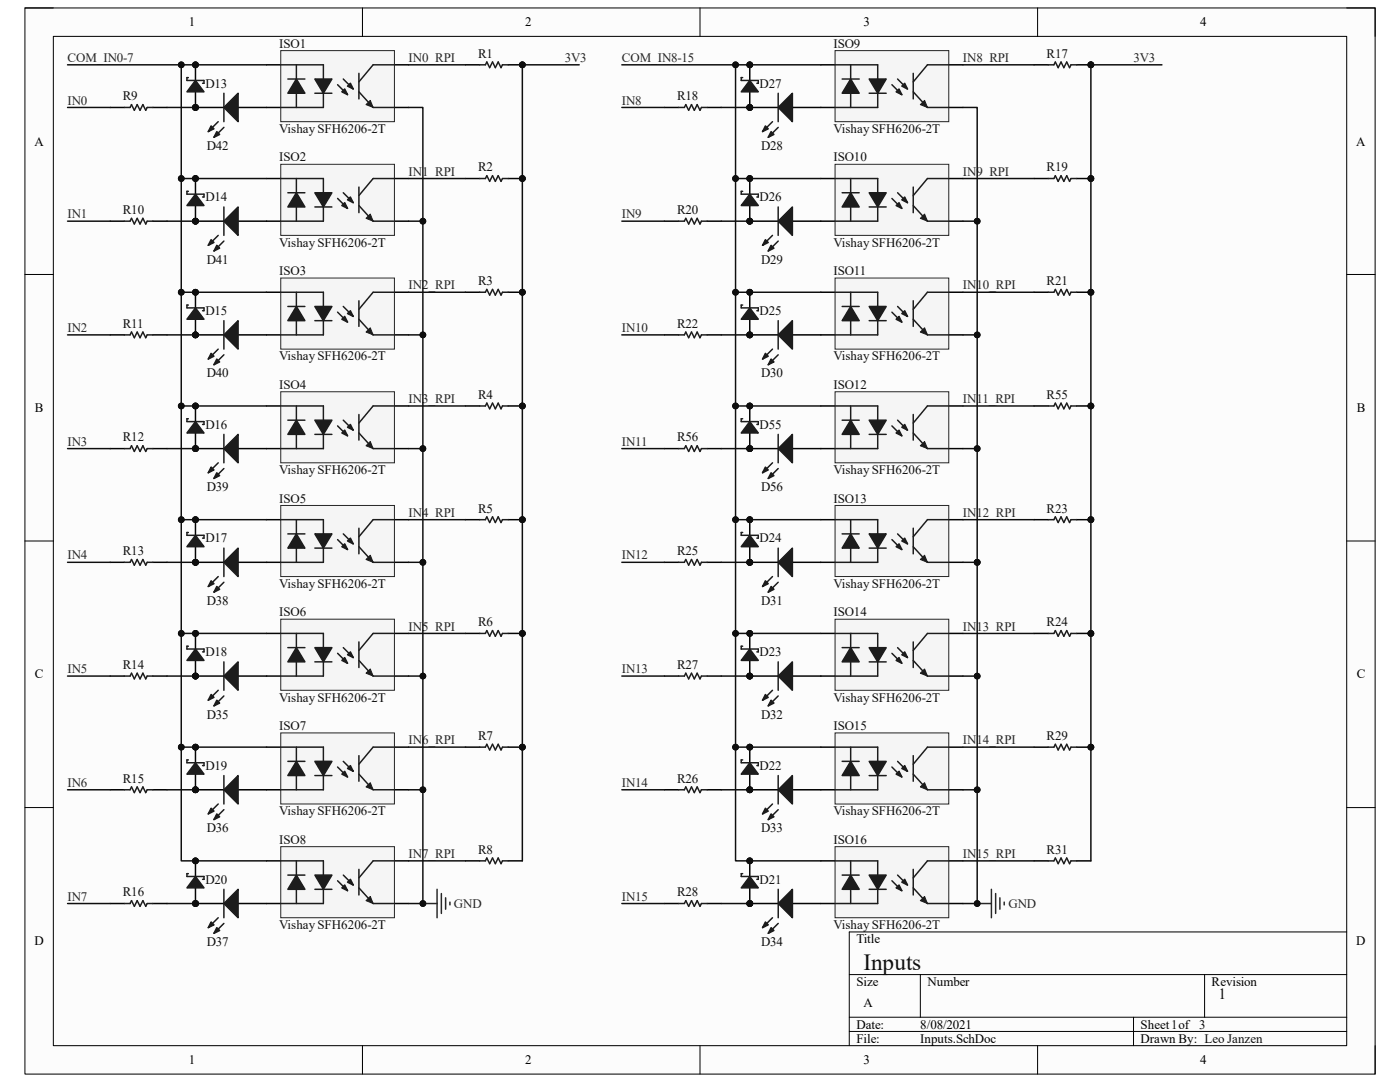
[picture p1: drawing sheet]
<svg xmlns="http://www.w3.org/2000/svg" width="279mm" height="216mm" viewBox="0 0 279 216" stroke-linecap="round" stroke-linejoin="round" font-family="sans-serif">
<defs><g id="words">
<text font-size="4.6" fill="#0e0e0e" x="172.3" y="193.5">Inputs</text>
<text font-size="3.1" fill="#0e0e0e" x="243.2" y="199.4">1</text>
<g font-size="2.6">
<text x="37.7" y="5.2">1</text>
<text x="104.8" y="5.2">2</text>
<text x="172.3" y="5.2">3</text>
<text x="239.5" y="5.2">4</text>
<text x="6.9" y="29">A</text>
<text x="270.7" y="29">A</text>
<text x="7" y="82.2">B</text>
<text x="270.8" y="82.2">B</text>
<text x="7" y="135.4">C</text>
<text x="270.8" y="135.4">C</text>
<text x="6.9" y="188.6">D</text>
<text x="170.9" y="188.2">Title</text>
<text x="270.7" y="188.6">D</text>
<text x="170.9" y="196.7">Size</text>
<text x="185.1" y="196.7">Number</text>
<text x="241.8" y="196.7">Revision</text>
<text x="172.3" y="201">A</text>
<text x="170.9" y="205.2">Date:</text>
<text x="170.9" y="208.1">File:</text>
<text x="183.6" y="205.2">8/08/2021</text>
<text x="183.7" y="208.1">Inputs.SchDoc</text>
<text x="227.6" y="208.1">Drawn By: Leo Janzen</text>
<text x="227.6" y="205.2">Sheet of 3</text>
<text x="37.7" y="212.3">1</text>
<text x="104.8" y="212.3">2</text>
<text x="172.3" y="212.3">3</text>
<text x="239.5" y="212.3">4</text>
</g>
<g font-size="2.6" fill="#0e0e0e">
<text x="55.7" y="9.5">ISO1</text>
<text x="95.4" y="11.5">R1</text>
<text x="166.3" y="9.5">ISO9</text>
<text x="208.9" y="11.5">R17</text>
<text x="41" y="17.5">D13</text>
<text x="151.6" y="17.5">D27</text>
<text x="24.5" y="20">R9</text>
<text x="135.1" y="20">R18</text>
<text x="41.3" y="29.9">D42</text>
<text x="55.7" y="26.5">Vishay SFH6206-2T</text>
<text x="151.9" y="29.9">D28</text>
<text x="166.3" y="26.5">Vishay SFH6206-2T</text>
<text x="55.7" y="32.2">ISO2</text>
<text x="95.4" y="34.2">R2</text>
<text x="166.3" y="32.2">ISO10</text>
<text x="208.9" y="34.2">R19</text>
<text x="41" y="40.2">D14</text>
<text x="151.6" y="40.2">D26</text>
<text x="24.5" y="42.7">R10</text>
<text x="135.1" y="42.7">R20</text>
<text x="41.3" y="52.6">D41</text>
<text x="55.7" y="49.2">Vishay SFH6206-2T</text>
<text x="151.9" y="52.6">D29</text>
<text x="166.3" y="49.2">Vishay SFH6206-2T</text>
<text x="55.7" y="54.9">ISO3</text>
<text x="95.4" y="56.9">R3</text>
<text x="166.3" y="54.9">ISO11</text>
<text x="208.9" y="56.9">R21</text>
<text x="24.5" y="65.4">R11</text>
<text x="41" y="62.9">D15</text>
<text x="135.1" y="65.4">R22</text>
<text x="151.6" y="62.9">D25</text>
<text x="55.7" y="71.9">Vishay SFH6206-2T</text>
<text x="166.3" y="71.9">Vishay SFH6206-2T</text>
<text x="41.3" y="75.3">D40</text>
<text x="55.7" y="77.6">ISO4</text>
<text x="151.9" y="75.3">D30</text>
<text x="166.3" y="77.6">ISO12</text>
<text x="95.4" y="79.6">R4</text>
<text x="208.9" y="79.6">R55</text>
<text x="24.5" y="88.1">R12</text>
<text x="41" y="85.6">D16</text>
<text x="135.1" y="88.1">R56</text>
<text x="151.6" y="85.6">D55</text>
<text x="55.7" y="94.6">Vishay SFH6206-2T</text>
<text x="166.3" y="94.6">Vishay SFH6206-2T</text>
<text x="41.3" y="98">D39</text>
<text x="55.7" y="100.3">ISO5</text>
<text x="151.9" y="98">D56</text>
<text x="166.3" y="100.3">ISO13</text>
<text x="95.4" y="102.3">R5</text>
<text x="208.9" y="102.3">R23</text>
<text x="24.5" y="110.8">R13</text>
<text x="41" y="108.2">D17</text>
<text x="135.1" y="110.8">R25</text>
<text x="151.6" y="108.2">D24</text>
<text x="55.7" y="117.3">Vishay SFH6206-2T</text>
<text x="166.3" y="117.3">Vishay SFH6206-2T</text>
<text x="41.3" y="120.7">D38</text>
<text x="55.7" y="123">ISO6</text>
<text x="95.4" y="125">R6</text>
<text x="151.9" y="120.7">D31</text>
<text x="166.3" y="123">ISO14</text>
<text x="208.9" y="125">R24</text>
<text x="41" y="130.9">D18</text>
<text x="151.6" y="130.9">D23</text>
<text x="24.5" y="133.5">R14</text>
<text x="135.1" y="133.5">R27</text>
<text x="41.3" y="143.4">D35</text>
<text x="55.7" y="140">Vishay SFH6206-2T</text>
<text x="151.9" y="143.4">D32</text>
<text x="166.3" y="140">Vishay SFH6206-2T</text>
<text x="55.7" y="145.7">ISO7</text>
<text x="95.4" y="147.7">R7</text>
<text x="166.3" y="145.7">ISO15</text>
<text x="208.9" y="147.7">R29</text>
<text x="41" y="153.6">D19</text>
<text x="151.6" y="153.6">D22</text>
<text x="24.5" y="156.2">R15</text>
<text x="135.1" y="156.2">R26</text>
<text x="41.3" y="166.1">D36</text>
<text x="55.7" y="162.7">Vishay SFH6206-2T</text>
<text x="151.9" y="166.1">D33</text>
<text x="166.3" y="162.7">Vishay SFH6206-2T</text>
<text x="55.7" y="168.4">ISO8</text>
<text x="95.4" y="170.3">R8</text>
<text x="166.3" y="168.4">ISO16</text>
<text x="208.9" y="170.3">R31</text>
<text x="24.5" y="178.9">R16</text>
<text x="41" y="176.3">D20</text>
<text x="135.1" y="178.9">R28</text>
<text x="151.6" y="176.3">D21</text>
<text x="55.7" y="185.4">Vishay SFH6206-2T</text>
<text x="166.3" y="185.4">Vishay SFH6206-2T</text>
<text x="41.3" y="188.8">D37</text>
<text x="151.9" y="188.8">D34</text>
<text x="233.7" y="205.2">1</text>
</g>
<g font-size="2.6" fill="#262626">
<text x="13.5" y="12.4">COM_IN0-7</text>
<text x="81.5" y="12.4">IN0_RPI</text>
<text x="112.7" y="12.4">3V3</text>
<text x="124.1" y="12.4">COM_IN8-15</text>
<text x="192.2" y="12.4">IN8_RPI</text>
<text x="226.2" y="12.4">3V3</text>
<text x="13.5" y="20.9">IN0</text>
<text x="124.1" y="20.9">IN8</text>
<text x="81.5" y="35.1">IN1_RPI</text>
<text x="192.2" y="35.1">IN9_RPI</text>
<text x="13.5" y="43.6">IN1</text>
<text x="124.1" y="43.6">IN9</text>
<text x="81.5" y="57.7">IN2_RPI</text>
<text x="192.2" y="57.7">IN10_RPI</text>
<text x="13.5" y="66.3">IN2</text>
<text x="124.1" y="66.3">IN10</text>
<text x="81.5" y="80.4">IN3_RPI</text>
<text x="192.2" y="80.4">IN11_RPI</text>
<text x="13.5" y="88.9">IN3</text>
<text x="124.1" y="88.9">IN11</text>
<text x="81.5" y="103.1">IN4_RPI</text>
<text x="192.2" y="103.1">IN12_RPI</text>
<text x="13.5" y="111.6">IN4</text>
<text x="124.1" y="111.6">IN12</text>
<text x="81.5" y="125.8">IN5_RPI</text>
<text x="192.2" y="125.8">IN13_RPI</text>
<text x="13.5" y="134.3">IN5</text>
<text x="124.1" y="134.3">IN13</text>
<text x="81.5" y="148.5">IN6_RPI</text>
<text x="192.2" y="148.5">IN14_RPI</text>
<text x="13.5" y="157">IN6</text>
<text x="124.1" y="157">IN14</text>
<text x="81.5" y="171.2">IN7_RPI</text>
<text x="192.2" y="171.2">IN15_RPI</text>
<text x="13.5" y="179.7">IN7</text>
<text x="124.1" y="179.7">IN15</text>
<text x="90.6" y="181.1">GND</text>
<text x="201.3" y="181.1">GND</text>
</g>
</g></defs>
<path d="M5 1.6h269.4v212.7h-269.4z" fill-rule="evenodd" fill="#fcfcfc"/>
<path d="M5 1.6h269.4v212.7h-269.4z" fill="none" stroke="#000" stroke-width=".2"/>
<path d="M10.6 7.3h258.2v201.4h-258.2z" fill-rule="evenodd" fill="#fcfcfc"/>
<g fill="none" stroke="#000" stroke-width=".2">
<path d="M5 1.6h5.6M10.6 7.3h258.2v201.4h-258.2zM72.3 1.6v5.7M139.7 1.6v5.7M207.1 1.6v5.7M268.8 1.6h5.6v5.7M5 54.8h5.6M268.8 54.8h5.6M5 107.9h5.6M268.8 107.9h5.6M5 161.1h5.6M268.8 161.1h5.6"/>
<path d="M169.5 194.5h99.3M183.7 194.5v8.5M240.4 194.5v8.5M268.8 186h-99.3v22.7M72.3 208.7v5.6M139.7 208.7v5.6M169.5 203h99.3M169.5 205.8h99.3M207.1 208.7v5.6M226.2 203v5.7M274.4 208.7v5.6"/>
</g>
<path d="M53.2 12.9h2.8M78.7 12.9h2.9M53.2 21.4h2.8M78.7 21.4h2.9" fill="none" stroke="#000" stroke-width=".3"/>
<path d="M56 10.1h22.7v14.2h-22.7z" fill-rule="evenodd" fill="#f5f5f5"/>
<path d="M56 10.1h22.7v14.2h-22.7z" fill="none" stroke="#262626" stroke-width=".2"/>
<path d="M56 12.9h8.5v2.9M64.5 18.6v2.8h-8.5" fill="none" stroke="#1c1c1c" stroke-width=".3"/>
<path d="M62.8 15.8h3.4l-1.7 2.8z" fill="#1c1c1c"/>
<path d="M62.8 15.8h3.4l-1.7 2.8zM62.8 18.6h3.4M67.4 16.9l2 2M68.5 15.8l2 2" fill="none" stroke="#1c1c1c" stroke-width=".3"/>
<path d="M69.9 16.6l.6 1.2-1.1-.6z" fill="#1c1c1c"/>
<path d="M69.9 16.6l.6 1.2-1.1-.6z" fill="none" stroke="#1c1c1c" stroke-width=".3"/>
<path d="M68.2 18.3l.6-.5 .6 1.1z" fill="#1c1c1c"/>
<path d="M68.2 18.3l.6-.5 .6 1.1zM71.6 18.3l2.9 3.1M71.6 14.6v5.1M74.5 12.9l-2.9 3.4" fill="none" stroke="#1c1c1c" stroke-width=".3"/>
<path d="M73 20.9l.9-.9 .6 1.4z" fill="#1c1c1c"/>
<path d="M73 20.9l.9-.9 .6 1.4z" fill="none" stroke="#1c1c1c" stroke-width=".2"/>
<path d="M74.5 12.9h4.2M74.5 21.4h4.2" fill="none" stroke="#1c1c1c" stroke-width=".3"/>
<path d="M59.1 15.8l1.7 2.8h-3.4z" fill="#1c1c1c"/>
<path d="M57.4 15.8h3.4M59.1 15.8l1.7 2.8h-3.4zM59.1 12.9v2.9M59.1 18.6v2.8" fill="none" stroke="#1c1c1c" stroke-width=".3"/>
<circle cx="104.2" cy="12.9" r=".57" fill="#0e0e0e"/>
<circle cx="104.2" cy="12.9" r=".57" fill="none" stroke="#0e0e0e" stroke-width=".2"/>
<path d="M92.9 12.9h2.8M101.4 12.9h2.8" fill="none" stroke="#000" stroke-width=".3"/>
<circle cx="104.2" cy="12.9" r=".57" fill="#0e0e0e"/>
<circle cx="104.2" cy="12.9" r=".57" fill="none" stroke="#0e0e0e" stroke-width=".2"/>
<path d="M95.7 12.9h1.2l.3-.5 .5 1.1 .6-1.1 .6 1.1 .5-1.1 .6 1.1 .3-.6h1.1" fill="none" stroke="#1c1c1c" stroke-width=".3"/>
<path d="M53.2 35.6h2.8M78.7 35.6h2.9M53.2 44.1h2.8M78.7 44.1h2.9" fill="none" stroke="#000" stroke-width=".3"/>
<path d="M56 32.8h22.7v14.2h-22.7z" fill-rule="evenodd" fill="#f5f5f5"/>
<path d="M56 32.8h22.7v14.2h-22.7z" fill="none" stroke="#262626" stroke-width=".2"/>
<path d="M56 35.6h8.5v2.9M64.5 41.3v2.8h-8.5" fill="none" stroke="#1c1c1c" stroke-width=".3"/>
<path d="M62.8 38.5h3.4l-1.7 2.8z" fill="#1c1c1c"/>
<path d="M62.8 38.5h3.4l-1.7 2.8zM67.4 39.6l2 2M68.5 38.5l2 1.9M62.8 41.3h3.4" fill="none" stroke="#1c1c1c" stroke-width=".3"/>
<path d="M69.9 39.3l.6 1.1-1.1-.5z" fill="#1c1c1c"/>
<path d="M69.9 39.3l.6 1.1-1.1-.5z" fill="none" stroke="#1c1c1c" stroke-width=".3"/>
<path d="M68.2 41l.6-.6 .6 1.2z" fill="#1c1c1c"/>
<path d="M71.6 37.3v5.1M74.5 35.6l-2.9 3.4M68.2 41l.6-.6 .6 1.2zM71.6 41l2.9 3.1" fill="none" stroke="#1c1c1c" stroke-width=".3"/>
<path d="M73.9 42.7l.6 1.4-1.5-.5z" fill="#1c1c1c"/>
<path d="M73.9 42.7l.6 1.4-1.5-.5z" fill="none" stroke="#1c1c1c" stroke-width=".2"/>
<path d="M74.5 35.6h4.2M74.5 44.1h4.2" fill="none" stroke="#1c1c1c" stroke-width=".3"/>
<path d="M59.1 38.5l1.7 2.8h-3.4z" fill="#1c1c1c"/>
<path d="M57.4 38.5h3.4M59.1 38.5l1.7 2.8h-3.4zM59.1 35.6v2.9M59.1 41.3v2.8" fill="none" stroke="#1c1c1c" stroke-width=".3"/>
<circle cx="104.2" cy="35.6" r=".57" fill="#0e0e0e"/>
<circle cx="104.2" cy="35.6" r=".57" fill="none" stroke="#0e0e0e" stroke-width=".2"/>
<path d="M92.9 35.6h2.8M101.4 35.6h2.8" fill="none" stroke="#000" stroke-width=".3"/>
<circle cx="104.2" cy="35.6" r=".57" fill="#0e0e0e"/>
<circle cx="104.2" cy="35.6" r=".57" fill="none" stroke="#0e0e0e" stroke-width=".2"/>
<path d="M95.7 35.6h1.2l.3-.5 .5 1.1 .6-1.1 .6 1.1 .5-1.1 .6 1.1 .3-.6h1.1" fill="none" stroke="#1c1c1c" stroke-width=".3"/>
<path d="M53.2 58.3h2.8M78.7 58.3h2.9M53.2 66.8h2.8M78.7 66.8h2.9" fill="none" stroke="#000" stroke-width=".3"/>
<path d="M56 55.5h22.7v14.2h-22.7z" fill-rule="evenodd" fill="#f5f5f5"/>
<path d="M56 55.5h22.7v14.2h-22.7z" fill="none" stroke="#262626" stroke-width=".2"/>
<path d="M56 58.3h8.5v2.9M64.5 64v2.8h-8.5" fill="none" stroke="#1c1c1c" stroke-width=".3"/>
<path d="M62.8 61.2h3.4l-1.7 2.8z" fill="#1c1c1c"/>
<path d="M62.8 61.2h3.4l-1.7 2.8zM62.8 64h3.4M67.4 62.3l2 2M68.5 61.2l2 1.9" fill="none" stroke="#1c1c1c" stroke-width=".3"/>
<path d="M69.4 62.6l.5-.6 .6 1.1z" fill="#1c1c1c"/>
<path d="M69.4 62.6l.5-.6 .6 1.1z" fill="none" stroke="#1c1c1c" stroke-width=".3"/>
<path d="M68.8 63.1l.6 1.2-1.2-.6z" fill="#1c1c1c"/>
<path d="M74.5 58.3l-2.9 3.4M68.8 63.1l.6 1.2-1.2-.6zM71.6 63.7l2.9 3.1M71.6 60v5.1" fill="none" stroke="#1c1c1c" stroke-width=".3"/>
<path d="M73.9 65.4l.6 1.4-1.5-.5z" fill="#1c1c1c"/>
<path d="M73.9 65.4l.6 1.4-1.5-.5z" fill="none" stroke="#1c1c1c" stroke-width=".2"/>
<path d="M74.5 58.3h4.2M74.5 66.8h4.2" fill="none" stroke="#1c1c1c" stroke-width=".3"/>
<path d="M59.1 61.2l1.7 2.8h-3.4z" fill="#1c1c1c"/>
<path d="M59.1 58.3v2.9M57.4 61.2h3.4M59.1 61.2l1.7 2.8h-3.4zM59.1 64v2.8" fill="none" stroke="#1c1c1c" stroke-width=".3"/>
<circle cx="104.2" cy="58.3" r=".57" fill="#0e0e0e"/>
<circle cx="104.2" cy="58.3" r=".57" fill="none" stroke="#0e0e0e" stroke-width=".2"/>
<path d="M92.9 58.3h2.8M101.4 58.3h2.8" fill="none" stroke="#000" stroke-width=".3"/>
<circle cx="104.2" cy="58.3" r=".57" fill="#0e0e0e"/>
<circle cx="104.2" cy="58.3" r=".57" fill="none" stroke="#0e0e0e" stroke-width=".2"/>
<path d="M95.7 58.3h1.2l.3-.6 .5 1.2 .6-1.2 .6 1.2 .5-1.2 .6 1.2 .3-.6h1.1" fill="none" stroke="#1c1c1c" stroke-width=".3"/>
<path d="M53.2 81h2.8M53.2 89.5h2.8M78.7 81h2.9M78.7 89.5h2.9" fill="none" stroke="#000" stroke-width=".3"/>
<path d="M56 78.2h22.7v14.2h-22.7z" fill-rule="evenodd" fill="#f5f5f5"/>
<path d="M56 78.2h22.7v14.2h-22.7z" fill="none" stroke="#262626" stroke-width=".2"/>
<path d="M56 81h8.5v2.8M64.5 86.7v2.8h-8.5" fill="none" stroke="#1c1c1c" stroke-width=".3"/>
<path d="M62.8 83.8h3.4l-1.7 2.9z" fill="#1c1c1c"/>
<path d="M62.8 83.8h3.4l-1.7 2.9zM62.8 86.7h3.4M67.4 85l2 2M68.5 83.8l2 2" fill="none" stroke="#1c1c1c" stroke-width=".3"/>
<path d="M69.4 85.3l.5-.6 .6 1.1z" fill="#1c1c1c"/>
<path d="M69.4 85.3l.5-.6 .6 1.1z" fill="none" stroke="#1c1c1c" stroke-width=".3"/>
<path d="M68.2 86.4l.6-.6 .6 1.2z" fill="#1c1c1c"/>
<path d="M68.2 86.4l.6-.6 .6 1.2zM71.6 86.4l2.9 3.1M71.6 82.7v5.1M74.5 81l-2.9 3.4" fill="none" stroke="#1c1c1c" stroke-width=".3"/>
<path d="M73 88.9l.9-.8 .6 1.4z" fill="#1c1c1c"/>
<path d="M73 88.9l.9-.8 .6 1.4z" fill="none" stroke="#1c1c1c" stroke-width=".2"/>
<path d="M74.5 81h4.2M74.5 89.5h4.2" fill="none" stroke="#1c1c1c" stroke-width=".3"/>
<path d="M59.2 83.8l1.6 2.9h-3.4z" fill="#1c1c1c"/>
<path d="M57.4 83.8h3.4M59.1 81v2.8M59.2 83.8l1.6 2.9h-3.4zM59.2 86.7v2.8" fill="none" stroke="#1c1c1c" stroke-width=".3"/>
<circle cx="104.2" cy="81" r=".57" fill="#0e0e0e"/>
<circle cx="104.2" cy="81" r=".57" fill="none" stroke="#0e0e0e" stroke-width=".2"/>
<path d="M92.9 81h2.8M101.4 81h2.8" fill="none" stroke="#000" stroke-width=".3"/>
<circle cx="104.2" cy="81" r=".57" fill="#0e0e0e"/>
<circle cx="104.2" cy="81" r=".57" fill="none" stroke="#0e0e0e" stroke-width=".2"/>
<path d="M95.7 81h1.2l.3-.6 .5 1.2 .6-1.2 .6 1.2 .5-1.2 .6 1.2 .3-.6h1.1" fill="none" stroke="#1c1c1c" stroke-width=".3"/>
<path d="M53.2 103.7h2.8M53.2 112.2h2.8M78.7 103.7h2.9M78.7 112.2h2.9" fill="none" stroke="#000" stroke-width=".3"/>
<path d="M56 100.9h22.7v14.1h-22.7z" fill-rule="evenodd" fill="#f5f5f5"/>
<path d="M56 100.9h22.7v14.1h-22.7z" fill="none" stroke="#262626" stroke-width=".2"/>
<path d="M56 103.7h8.5v2.8M64.5 109.4v2.8h-8.5" fill="none" stroke="#1c1c1c" stroke-width=".3"/>
<path d="M62.8 106.5h3.4l-1.7 2.9z" fill="#1c1c1c"/>
<path d="M62.8 106.5h3.4l-1.7 2.9zM62.8 109.4h3.4M67.4 107.7l2 2M68.5 106.5l2 2" fill="none" stroke="#1c1c1c" stroke-width=".3"/>
<path d="M69.4 107.9l.5-.5 .6 1.1z" fill="#1c1c1c"/>
<path d="M69.4 107.9l.5-.5 .6 1.1z" fill="none" stroke="#1c1c1c" stroke-width=".3"/>
<path d="M68.2 109.1l.6-.6 .6 1.2z" fill="#1c1c1c"/>
<path d="M68.2 109.1l.6-.6 .6 1.2zM71.6 109.1l2.9 3.1M71.6 105.4v5.1M74.5 103.7l-2.9 3.4" fill="none" stroke="#1c1c1c" stroke-width=".3"/>
<path d="M73 111.6l.9-.8 .6 1.4z" fill="#1c1c1c"/>
<path d="M73 111.6l.9-.8 .6 1.4z" fill="none" stroke="#1c1c1c" stroke-width=".2"/>
<path d="M74.5 103.7h4.2M74.5 112.2h4.2" fill="none" stroke="#1c1c1c" stroke-width=".3"/>
<path d="M59.2 106.5l1.6 2.9h-3.4z" fill="#1c1c1c"/>
<path d="M57.4 106.5h3.4M59.2 106.5l1.6 2.9h-3.4zM59.2 103.7v2.8M59.2 109.4v2.8" fill="none" stroke="#1c1c1c" stroke-width=".3"/>
<circle cx="104.2" cy="103.7" r=".57" fill="#0e0e0e"/>
<circle cx="104.2" cy="103.7" r=".57" fill="none" stroke="#0e0e0e" stroke-width=".2"/>
<path d="M92.9 103.7h2.8M101.4 103.7h2.8" fill="none" stroke="#000" stroke-width=".3"/>
<circle cx="104.2" cy="103.7" r=".57" fill="#0e0e0e"/>
<circle cx="104.2" cy="103.7" r=".57" fill="none" stroke="#0e0e0e" stroke-width=".2"/>
<path d="M95.7 103.7h1.2l.3-.6 .5 1.2 .6-1.2 .6 1.2 .5-1.2 .6 1.2 .3-.6h1.1" fill="none" stroke="#1c1c1c" stroke-width=".3"/>
<path d="M53.2 126.4h2.8M53.2 134.9h2.8M78.7 126.4h2.9M78.7 134.9h2.9" fill="none" stroke="#000" stroke-width=".3"/>
<path d="M56 123.6h22.7v14.1h-22.7z" fill-rule="evenodd" fill="#f5f5f5"/>
<path d="M56 123.6h22.7v14.1h-22.7z" fill="none" stroke="#262626" stroke-width=".2"/>
<path d="M56 126.4h8.5v2.8M64.5 132.1v2.8h-8.5" fill="none" stroke="#1c1c1c" stroke-width=".3"/>
<path d="M62.8 129.2h3.4l-1.7 2.9z" fill="#1c1c1c"/>
<path d="M62.8 129.2h3.4l-1.7 2.9zM62.8 132.1h3.4M67.4 130.4l2 1.9M68.5 129.2l2 2" fill="none" stroke="#1c1c1c" stroke-width=".3"/>
<path d="M69.9 130.1l.6 1.1-1.1-.6z" fill="#1c1c1c"/>
<path d="M69.9 130.1l.6 1.1-1.1-.6z" fill="none" stroke="#1c1c1c" stroke-width=".3"/>
<path d="M68.2 131.8l.6-.6 .6 1.1z" fill="#1c1c1c"/>
<path d="M68.2 131.8l.6-.6 .6 1.1zM71.6 131.8l2.9 3.1M71.6 128.1v5.1M74.5 126.4l-2.9 3.4" fill="none" stroke="#1c1c1c" stroke-width=".3"/>
<path d="M73 134.3l.9-.8 .6 1.4z" fill="#1c1c1c"/>
<path d="M73 134.3l.9-.8 .6 1.4z" fill="none" stroke="#1c1c1c" stroke-width=".2"/>
<path d="M74.5 126.4h4.2M74.5 134.9h4.2" fill="none" stroke="#1c1c1c" stroke-width=".3"/>
<path d="M59.2 129.2l1.6 2.9h-3.4z" fill="#1c1c1c"/>
<path d="M57.4 129.2h3.4M59.2 129.2l1.6 2.9h-3.4zM59.2 126.4v2.8M59.2 132.1v2.8" fill="none" stroke="#1c1c1c" stroke-width=".3"/>
<circle cx="104.2" cy="126.4" r=".57" fill="#0e0e0e"/>
<circle cx="104.2" cy="126.4" r=".57" fill="none" stroke="#0e0e0e" stroke-width=".2"/>
<path d="M92.9 126.4h2.8M101.4 126.4h2.8" fill="none" stroke="#000" stroke-width=".3"/>
<circle cx="104.2" cy="126.4" r=".57" fill="#0e0e0e"/>
<circle cx="104.2" cy="126.4" r=".57" fill="none" stroke="#0e0e0e" stroke-width=".2"/>
<path d="M95.7 126.4h1.2l.3-.6 .5 1.2 .6-1.2 .6 1.2 .5-1.2 .6 1.2 .3-.6h1.1" fill="none" stroke="#1c1c1c" stroke-width=".3"/>
<path d="M53.2 149.1h2.8M53.2 157.6h2.8M78.7 149.1h2.9M78.7 157.6h2.9" fill="none" stroke="#000" stroke-width=".3"/>
<path d="M56 146.2h22.7v14.2h-22.7z" fill-rule="evenodd" fill="#f5f5f5"/>
<path d="M56 146.2h22.7v14.2h-22.7z" fill="none" stroke="#262626" stroke-width=".2"/>
<path d="M56 149.1h8.5v2.8M64.5 154.8v2.8h-8.5" fill="none" stroke="#1c1c1c" stroke-width=".3"/>
<path d="M62.8 151.9h3.4l-1.7 2.9z" fill="#1c1c1c"/>
<path d="M62.8 151.9h3.4l-1.7 2.9zM62.8 154.8h3.4M67.4 153.1l2 1.9M68.5 151.9l2 2" fill="none" stroke="#1c1c1c" stroke-width=".3"/>
<path d="M69.9 152.8l.6 1.1-1.1-.6z" fill="#1c1c1c"/>
<path d="M69.9 152.8l.6 1.1-1.1-.6z" fill="none" stroke="#1c1c1c" stroke-width=".3"/>
<path d="M68.2 154.5l.6-.6 .6 1.1z" fill="#1c1c1c"/>
<path d="M68.2 154.5l.6-.6 .6 1.1zM71.6 154.5l2.9 3.1M71.6 150.8v5.1M74.5 149.1l-2.9 3.4" fill="none" stroke="#1c1c1c" stroke-width=".3"/>
<path d="M73 157l.9-.8 .6 1.4z" fill="#1c1c1c"/>
<path d="M73 157l.9-.8 .6 1.4z" fill="none" stroke="#1c1c1c" stroke-width=".2"/>
<path d="M74.5 149.1h4.2M74.5 157.6h4.2" fill="none" stroke="#1c1c1c" stroke-width=".3"/>
<path d="M59.2 151.9l1.6 2.9h-3.4z" fill="#1c1c1c"/>
<path d="M57.4 151.9h3.4M59.2 151.9l1.6 2.9h-3.4zM59.2 149.1v2.8M59.2 154.8v2.8" fill="none" stroke="#1c1c1c" stroke-width=".3"/>
<circle cx="104.2" cy="149.1" r=".57" fill="#0e0e0e"/>
<circle cx="104.2" cy="149.1" r=".57" fill="none" stroke="#0e0e0e" stroke-width=".2"/>
<path d="M92.9 149.1h2.8M101.4 149.1h2.8" fill="none" stroke="#000" stroke-width=".3"/>
<circle cx="104.2" cy="149.1" r=".57" fill="#0e0e0e"/>
<circle cx="104.2" cy="149.1" r=".57" fill="none" stroke="#0e0e0e" stroke-width=".2"/>
<path d="M95.7 149.1h1.2l.3-.6 .5 1.1 .6-1.1 .6 1.1 .5-1.1 .6 1.1 .3-.5h1.1" fill="none" stroke="#1c1c1c" stroke-width=".3"/>
<path d="M53.2 171.8h2.8M78.7 171.8h2.9M53.2 180.3h2.8M78.7 180.3h2.9" fill="none" stroke="#000" stroke-width=".3"/>
<path d="M56 168.9h22.7v14.2h-22.7z" fill-rule="evenodd" fill="#f5f5f5"/>
<path d="M56 168.9h22.7v14.2h-22.7z" fill="none" stroke="#262626" stroke-width=".2"/>
<path d="M56 171.8h8.5v2.8M64.5 177.5v2.8h-8.5" fill="none" stroke="#1c1c1c" stroke-width=".3"/>
<path d="M62.8 174.6h3.4l-1.7 2.9z" fill="#1c1c1c"/>
<path d="M62.8 174.6h3.4l-1.7 2.9zM62.8 177.5h3.4M67.4 175.7l2 2M68.5 174.6l2 2" fill="none" stroke="#1c1c1c" stroke-width=".3"/>
<path d="M69.9 175.5l.6 1.1-1.1-.6z" fill="#1c1c1c"/>
<path d="M69.9 175.5l.6 1.1-1.1-.6z" fill="none" stroke="#1c1c1c" stroke-width=".3"/>
<path d="M68.8 176.6l.6 1.1-1.2-.5z" fill="#1c1c1c"/>
<path d="M68.8 176.6l.6 1.1-1.2-.5zM71.6 177.2l2.9 3.1M71.6 173.5v5.1M74.5 171.8l-2.9 3.4" fill="none" stroke="#1c1c1c" stroke-width=".3"/>
<path d="M73 179.7l.9-.8 .6 1.4z" fill="#1c1c1c"/>
<path d="M73 179.7l.9-.8 .6 1.4z" fill="none" stroke="#1c1c1c" stroke-width=".2"/>
<path d="M74.5 171.8h4.2M74.5 180.3h4.2" fill="none" stroke="#1c1c1c" stroke-width=".3"/>
<path d="M59.2 174.6l1.7 2.9h-3.5z" fill="#1c1c1c"/>
<path d="M57.4 174.6h3.5M59.2 174.6l1.7 2.9h-3.5zM59.2 171.8v2.8M59.2 177.5v2.8M95.7 171.8h1.2l.3-.6 .5 1.1 .6-1.1 .6 1.1 .5-1.1 .6 1.1 .3-.5h1.1" fill="none" stroke="#1c1c1c" stroke-width=".3"/>
<path d="M163.8 12.9h2.9M189.3 12.9h2.9M163.8 21.4h2.9M189.3 21.4h2.9M92.9 171.8h2.8M101.4 171.8h2.8" fill="none" stroke="#000" stroke-width=".3"/>
<path d="M166.7 10.1h22.6v14.2h-22.6z" fill-rule="evenodd" fill="#f5f5f5"/>
<path d="M166.7 10.1h22.6v14.2h-22.6z" fill="none" stroke="#262626" stroke-width=".2"/>
<path d="M166.7 12.9h8.5v2.9M175.2 18.6v2.8h-8.5" fill="none" stroke="#1c1c1c" stroke-width=".3"/>
<path d="M173.5 15.8h3.4l-1.7 2.8z" fill="#1c1c1c"/>
<path d="M173.5 15.8h3.4l-1.7 2.8zM173.5 18.6h3.4M178 16.9l2 2M179.1 15.8l2 2" fill="none" stroke="#1c1c1c" stroke-width=".3"/>
<path d="M180 17.2l.6-.6 .5 1.2z" fill="#1c1c1c"/>
<path d="M180 17.2l.6-.6 .5 1.2z" fill="none" stroke="#1c1c1c" stroke-width=".3"/>
<path d="M178.8 18.3l.6-.5 .6 1.1z" fill="#1c1c1c"/>
<path d="M178.8 18.3l.6-.5 .6 1.1zM182.3 18.3l2.8 3.1M182.3 14.6v5.1M185.1 12.9l-2.8 3.4" fill="none" stroke="#1c1c1c" stroke-width=".3"/>
<path d="M184.5 20l.6 1.4-1.4-.5z" fill="#1c1c1c"/>
<path d="M184.5 20l.6 1.4-1.4-.5z" fill="none" stroke="#1c1c1c" stroke-width=".2"/>
<path d="M185.1 12.9h4.2M185.1 21.4h4.2" fill="none" stroke="#1c1c1c" stroke-width=".3"/>
<path d="M169.8 15.8l1.7 2.8h-3.4z" fill="#1c1c1c"/>
<path d="M168.1 15.8h3.4M169.8 15.8l1.7 2.8h-3.4zM169.8 12.9v2.9M169.8 18.6v2.8" fill="none" stroke="#1c1c1c" stroke-width=".3"/>
<circle cx="217.7" cy="12.9" r=".57" fill="#0e0e0e"/>
<circle cx="217.7" cy="12.9" r=".57" fill="none" stroke="#0e0e0e" stroke-width=".2"/>
<path d="M206.4 12.9h2.8M214.9 12.9h2.8" fill="none" stroke="#000" stroke-width=".3"/>
<circle cx="217.7" cy="12.9" r=".57" fill="#0e0e0e"/>
<circle cx="217.7" cy="12.9" r=".57" fill="none" stroke="#0e0e0e" stroke-width=".2"/>
<path d="M209.2 12.9h1.1l.3-.5 .6 1.1 .6-1.1 .5 1.1 .6-1.1 .6 1.1 .2-.6h1.2" fill="none" stroke="#1c1c1c" stroke-width=".3"/>
<path d="M163.8 35.6h2.9M189.3 35.6h2.9M163.8 44.1h2.9M189.3 44.1h2.9" fill="none" stroke="#000" stroke-width=".3"/>
<path d="M166.7 32.8h22.6v14.2h-22.6z" fill-rule="evenodd" fill="#f5f5f5"/>
<path d="M166.7 32.8h22.6v14.2h-22.6z" fill="none" stroke="#262626" stroke-width=".2"/>
<path d="M166.7 35.6h8.5v2.9M175.2 41.3v2.8h-8.5" fill="none" stroke="#1c1c1c" stroke-width=".3"/>
<path d="M173.5 38.5h3.4l-1.7 2.8z" fill="#1c1c1c"/>
<path d="M173.5 38.5h3.4l-1.7 2.8zM178 39.6l2 2M179.1 38.5l2 1.9M173.5 41.3h3.4" fill="none" stroke="#1c1c1c" stroke-width=".3"/>
<path d="M180 39.9l.6-.6 .5 1.1z" fill="#1c1c1c"/>
<path d="M180 39.9l.6-.6 .5 1.1z" fill="none" stroke="#1c1c1c" stroke-width=".3"/>
<path d="M179.4 40.4l.6 1.2-1.2-.6z" fill="#1c1c1c"/>
<path d="M182.3 37.3v5.1M185.1 35.6l-2.8 3.4M179.4 40.4l.6 1.2-1.2-.6zM182.3 41l2.8 3.1" fill="none" stroke="#1c1c1c" stroke-width=".3"/>
<path d="M184.5 42.7l.6 1.4-1.4-.5z" fill="#1c1c1c"/>
<path d="M184.5 42.7l.6 1.4-1.4-.5z" fill="none" stroke="#1c1c1c" stroke-width=".2"/>
<path d="M185.1 35.6h4.2M185.1 44.1h4.2" fill="none" stroke="#1c1c1c" stroke-width=".3"/>
<path d="M169.8 38.5l1.7 2.8h-3.4z" fill="#1c1c1c"/>
<path d="M168.1 38.5h3.4M169.8 38.5l1.7 2.8h-3.4zM169.8 35.6v2.9M169.8 41.3v2.8" fill="none" stroke="#1c1c1c" stroke-width=".3"/>
<circle cx="217.7" cy="35.6" r=".57" fill="#0e0e0e"/>
<circle cx="217.7" cy="35.6" r=".57" fill="none" stroke="#0e0e0e" stroke-width=".2"/>
<path d="M206.4 35.6h2.8M214.9 35.6h2.8" fill="none" stroke="#000" stroke-width=".3"/>
<circle cx="217.7" cy="35.6" r=".57" fill="#0e0e0e"/>
<circle cx="217.7" cy="35.6" r=".57" fill="none" stroke="#0e0e0e" stroke-width=".2"/>
<path d="M209.2 35.6h1.1l.3-.5 .6 1.1 .6-1.1 .5 1.1 .6-1.1 .6 1.1 .2-.6h1.2" fill="none" stroke="#1c1c1c" stroke-width=".3"/>
<path d="M163.8 58.3h2.9M189.3 58.3h2.9M163.8 66.8h2.9M189.3 66.8h2.9" fill="none" stroke="#000" stroke-width=".3"/>
<path d="M166.7 55.5h22.6v14.2h-22.6z" fill-rule="evenodd" fill="#f5f5f5"/>
<path d="M166.7 55.5h22.6v14.2h-22.6z" fill="none" stroke="#262626" stroke-width=".2"/>
<path d="M166.7 58.3h8.5v2.9M175.2 64v2.8h-8.5" fill="none" stroke="#1c1c1c" stroke-width=".3"/>
<path d="M173.5 61.2h3.4l-1.7 2.8z" fill="#1c1c1c"/>
<path d="M173.5 61.2h3.4l-1.7 2.8zM173.5 64h3.4M178 62.3l2 2M179.1 61.2l2 1.9" fill="none" stroke="#1c1c1c" stroke-width=".3"/>
<path d="M180 62.6l.6-.6 .5 1.1z" fill="#1c1c1c"/>
<path d="M180 62.6l.6-.6 .5 1.1z" fill="none" stroke="#1c1c1c" stroke-width=".3"/>
<path d="M179.4 63.1l.6 1.2-1.2-.6z" fill="#1c1c1c"/>
<path d="M185.1 58.3l-2.8 3.4M179.4 63.1l.6 1.2-1.2-.6zM182.3 63.7l2.8 3.1M182.3 60v5.1" fill="none" stroke="#1c1c1c" stroke-width=".3"/>
<path d="M184.5 65.4l.6 1.4-1.4-.5z" fill="#1c1c1c"/>
<path d="M184.5 65.4l.6 1.4-1.4-.5z" fill="none" stroke="#1c1c1c" stroke-width=".2"/>
<path d="M185.1 58.3h4.2M185.1 66.8h4.2" fill="none" stroke="#1c1c1c" stroke-width=".3"/>
<path d="M169.8 61.2l1.7 2.8h-3.4z" fill="#1c1c1c"/>
<path d="M169.8 58.3v2.9M168.1 61.2h3.4M169.8 61.2l1.7 2.8h-3.4zM169.8 64v2.8" fill="none" stroke="#1c1c1c" stroke-width=".3"/>
<circle cx="217.7" cy="58.3" r=".57" fill="#0e0e0e"/>
<circle cx="217.7" cy="58.3" r=".57" fill="none" stroke="#0e0e0e" stroke-width=".2"/>
<path d="M206.4 58.3h2.8M214.9 58.3h2.8" fill="none" stroke="#000" stroke-width=".3"/>
<circle cx="217.7" cy="58.3" r=".57" fill="#0e0e0e"/>
<circle cx="217.7" cy="58.3" r=".57" fill="none" stroke="#0e0e0e" stroke-width=".2"/>
<path d="M209.2 58.3h1.1l.3-.5 .6 1.1 .6-1.1 .5 1.1 .6-1.1 .6 1.1 .2-.6h1.2" fill="none" stroke="#1c1c1c" stroke-width=".3"/>
<path d="M163.8 149.1h2.9M163.8 157.6h2.9M189.3 149.1h2.9M189.3 157.6h2.9" fill="none" stroke="#000" stroke-width=".3"/>
<path d="M166.7 146.3h22.6v14.1h-22.6z" fill-rule="evenodd" fill="#f5f5f5"/>
<path d="M166.7 146.3h22.6v14.1h-22.6z" fill="none" stroke="#262626" stroke-width=".2"/>
<path d="M166.7 149.1h8.5v2.8M175.2 154.8v2.8h-8.5" fill="none" stroke="#1c1c1c" stroke-width=".3"/>
<path d="M173.5 151.9h3.4l-1.7 2.9z" fill="#1c1c1c"/>
<path d="M173.5 151.9h3.4l-1.7 2.9zM173.5 154.8h3.4M178 153.1l2 1.9M179.1 151.9l2 2" fill="none" stroke="#1c1c1c" stroke-width=".3"/>
<path d="M180 153.3l.6-.5 .5 1.1z" fill="#1c1c1c"/>
<path d="M180 153.3l.6-.5 .5 1.1z" fill="none" stroke="#1c1c1c" stroke-width=".3"/>
<path d="M179.4 153.9l.6 1.1-1.2-.5z" fill="#1c1c1c"/>
<path d="M179.4 153.9l.6 1.1-1.2-.5zM182.3 154.5l2.8 3.1M182.3 150.8v5.1M185.1 149.1l-2.8 3.4" fill="none" stroke="#1c1c1c" stroke-width=".3"/>
<path d="M183.7 157l.8-.8 .6 1.4z" fill="#1c1c1c"/>
<path d="M183.7 157l.8-.8 .6 1.4z" fill="none" stroke="#1c1c1c" stroke-width=".2"/>
<path d="M185.1 149.1h4.2M185.1 157.6h4.2" fill="none" stroke="#1c1c1c" stroke-width=".3"/>
<path d="M169.8 151.9l1.7 2.9h-3.4z" fill="#1c1c1c"/>
<path d="M168.1 151.9h3.4M169.8 151.9l1.7 2.9h-3.4zM169.8 149.1v2.8M169.8 154.8v2.8" fill="none" stroke="#1c1c1c" stroke-width=".3"/>
<circle cx="217.7" cy="149.1" r=".57" fill="#0e0e0e"/>
<circle cx="217.7" cy="149.1" r=".57" fill="none" stroke="#0e0e0e" stroke-width=".2"/>
<path d="M206.4 149.1h2.8M214.9 149.1h2.8" fill="none" stroke="#000" stroke-width=".3"/>
<circle cx="217.7" cy="149.1" r=".57" fill="#0e0e0e"/>
<circle cx="217.7" cy="149.1" r=".57" fill="none" stroke="#0e0e0e" stroke-width=".2"/>
<path d="M209.2 149.1h1.1l.3-.6 .6 1.1 .6-1.1 .5 1.1 .6-1.1 .6 1.1 .2-.5h1.2" fill="none" stroke="#1c1c1c" stroke-width=".3"/>
<path d="M163.8 171.8h2.9M189.3 171.8h2.9M163.8 180.3h2.9M189.3 180.3h2.9" fill="none" stroke="#000" stroke-width=".3"/>
<path d="M166.7 168.9h22.6v14.2h-22.6z" fill-rule="evenodd" fill="#f5f5f5"/>
<path d="M166.7 168.9h22.6v14.2h-22.6z" fill="none" stroke="#262626" stroke-width=".2"/>
<path d="M166.7 171.8h8.5v2.8M175.2 177.5v2.8h-8.5" fill="none" stroke="#1c1c1c" stroke-width=".3"/>
<path d="M173.5 174.6h3.4l-1.7 2.9z" fill="#1c1c1c"/>
<path d="M173.5 174.6h3.4l-1.7 2.9zM173.5 177.5h3.4M178 175.7l2 2M179.1 174.6l2 2" fill="none" stroke="#1c1c1c" stroke-width=".3"/>
<path d="M180 176l.6-.5 .5 1.1z" fill="#1c1c1c"/>
<path d="M180 176l.6-.5 .5 1.1z" fill="none" stroke="#1c1c1c" stroke-width=".3"/>
<path d="M178.8 177.2l.6-.6 .6 1.1z" fill="#1c1c1c"/>
<path d="M178.8 177.2l.6-.6 .6 1.1zM182.3 177.2l2.8 3.1M182.3 173.5v5.1M185.1 171.8l-2.8 3.4" fill="none" stroke="#1c1c1c" stroke-width=".3"/>
<path d="M183.7 179.7l.8-.8 .6 1.4z" fill="#1c1c1c"/>
<path d="M183.7 179.7l.8-.8 .6 1.4z" fill="none" stroke="#1c1c1c" stroke-width=".2"/>
<path d="M185.1 171.8h4.2M185.1 180.3h4.2" fill="none" stroke="#1c1c1c" stroke-width=".3"/>
<path d="M169.8 174.6l1.7 2.9h-3.4z" fill="#1c1c1c"/>
<path d="M168.1 174.6h3.4M169.8 174.6l1.7 2.9h-3.4zM169.8 171.8v2.8M169.8 177.5v2.8M209.2 171.8h1.1l.3-.6 .6 1.1 .6-1.1 .5 1.1 .6-1.1 .6 1.1 .2-.5h1.2" fill="none" stroke="#1c1c1c" stroke-width=".3"/>
<path d="M206.4 171.8h2.8M214.9 171.8h2.8" fill="none" stroke="#000" stroke-width=".3"/>
<path d="M87.2 177.5v5.6M88.1 178.3v4M88.9 179.1v2.3M84.4 180.3h2.8M89.8 180v.6" fill="none" stroke="#262626" stroke-width=".3"/>
<circle cx="84.4" cy="180.3" r=".57" fill="#0e0e0e"/>
<circle cx="84.4" cy="180.3" r=".57" fill="none" stroke="#0e0e0e" stroke-width=".2"/>
<path d="M197.9 177.5v5.6M198.7 178.3v4M199.5 179.1v2.3M195 180.3h2.9M200.4 180v.6" fill="none" stroke="#262626" stroke-width=".3"/>
<circle cx="195" cy="180.3" r=".57" fill="#0e0e0e"/>
<circle cx="195" cy="180.3" r=".57" fill="none" stroke="#0e0e0e" stroke-width=".2"/>
<circle cx="39" cy="12.9" r=".57" fill="#0e0e0e"/>
<circle cx="39" cy="12.9" r=".57" fill="none" stroke="#0e0e0e" stroke-width=".2"/>
<circle cx="39" cy="21.4" r=".57" fill="#0e0e0e"/>
<circle cx="39" cy="21.4" r=".57" fill="none" stroke="#0e0e0e" stroke-width=".2"/>
<path d="M39 12.9v3.3" fill="none" stroke="#000" stroke-width=".3"/>
<circle cx="39" cy="12.9" r=".57" fill="#0e0e0e"/>
<circle cx="39" cy="12.9" r=".57" fill="none" stroke="#0e0e0e" stroke-width=".2"/>
<path d="M39 18.2v3.2" fill="none" stroke="#000" stroke-width=".3"/>
<circle cx="39" cy="21.4" r=".57" fill="#0e0e0e"/>
<circle cx="39" cy="21.4" r=".57" fill="none" stroke="#0e0e0e" stroke-width=".2"/>
<path d="M39 16.1l1.7 2.2h-3.4z" fill="#1c1c1c"/>
<path d="M37.6 15.5h-.3v.6h3.4v.5h-.3M39 16.1l1.7 2.2h-3.4z" fill="none" stroke="#1c1c1c" stroke-width=".3"/>
<circle cx="39" cy="35.6" r=".57" fill="#0e0e0e"/>
<circle cx="39" cy="35.6" r=".57" fill="none" stroke="#0e0e0e" stroke-width=".2"/>
<circle cx="39" cy="44.1" r=".57" fill="#0e0e0e"/>
<circle cx="39" cy="44.1" r=".57" fill="none" stroke="#0e0e0e" stroke-width=".2"/>
<path d="M39 35.6v3.3" fill="none" stroke="#000" stroke-width=".3"/>
<circle cx="39" cy="35.6" r=".57" fill="#0e0e0e"/>
<circle cx="39" cy="35.6" r=".57" fill="none" stroke="#0e0e0e" stroke-width=".2"/>
<path d="M39 40.9v3.2" fill="none" stroke="#000" stroke-width=".3"/>
<circle cx="39" cy="44.1" r=".57" fill="#0e0e0e"/>
<circle cx="39" cy="44.1" r=".57" fill="none" stroke="#0e0e0e" stroke-width=".2"/>
<path d="M39 38.7l1.7 2.3h-3.4z" fill="#1c1c1c"/>
<path d="M37.6 38.2h-.3v.5h3.4v.6h-.3M39 38.7l1.7 2.3h-3.4z" fill="none" stroke="#1c1c1c" stroke-width=".3"/>
<circle cx="39" cy="58.3" r=".57" fill="#0e0e0e"/>
<circle cx="39" cy="58.3" r=".57" fill="none" stroke="#0e0e0e" stroke-width=".2"/>
<circle cx="39" cy="66.8" r=".57" fill="#0e0e0e"/>
<circle cx="39" cy="66.8" r=".57" fill="none" stroke="#0e0e0e" stroke-width=".2"/>
<path d="M39 58.3v3.3" fill="none" stroke="#000" stroke-width=".3"/>
<circle cx="39" cy="58.3" r=".57" fill="#0e0e0e"/>
<circle cx="39" cy="58.3" r=".57" fill="none" stroke="#0e0e0e" stroke-width=".2"/>
<path d="M39 63.6v3.2" fill="none" stroke="#000" stroke-width=".3"/>
<circle cx="39" cy="66.8" r=".57" fill="#0e0e0e"/>
<circle cx="39" cy="66.8" r=".57" fill="none" stroke="#0e0e0e" stroke-width=".2"/>
<path d="M39 61.4l1.7 2.3h-3.4z" fill="#1c1c1c"/>
<path d="M37.6 60.9h-.3v.5h3.4v.6h-.3M39 61.4l1.7 2.3h-3.4z" fill="none" stroke="#1c1c1c" stroke-width=".3"/>
<circle cx="39" cy="81" r=".57" fill="#0e0e0e"/>
<circle cx="39" cy="81" r=".57" fill="none" stroke="#0e0e0e" stroke-width=".2"/>
<circle cx="39" cy="89.5" r=".57" fill="#0e0e0e"/>
<circle cx="39" cy="89.5" r=".57" fill="none" stroke="#0e0e0e" stroke-width=".2"/>
<path d="M39 81v3.3" fill="none" stroke="#000" stroke-width=".3"/>
<circle cx="39" cy="81" r=".57" fill="#0e0e0e"/>
<circle cx="39" cy="81" r=".57" fill="none" stroke="#0e0e0e" stroke-width=".2"/>
<path d="M39 86.3v3.2" fill="none" stroke="#000" stroke-width=".3"/>
<circle cx="39" cy="89.5" r=".57" fill="#0e0e0e"/>
<circle cx="39" cy="89.5" r=".57" fill="none" stroke="#0e0e0e" stroke-width=".2"/>
<path d="M39 84.1l1.7 2.3h-3.4z" fill="#1c1c1c"/>
<path d="M37.6 83.6h-.3v.5h3.4v.6h-.3M39 84.1l1.7 2.3h-3.4z" fill="none" stroke="#1c1c1c" stroke-width=".3"/>
<circle cx="39" cy="103.7" r=".57" fill="#0e0e0e"/>
<circle cx="39" cy="103.7" r=".57" fill="none" stroke="#0e0e0e" stroke-width=".2"/>
<circle cx="39" cy="112.2" r=".57" fill="#0e0e0e"/>
<circle cx="39" cy="112.2" r=".57" fill="none" stroke="#0e0e0e" stroke-width=".2"/>
<path d="M39 103.7v3.3" fill="none" stroke="#000" stroke-width=".3"/>
<circle cx="39" cy="103.7" r=".57" fill="#0e0e0e"/>
<circle cx="39" cy="103.7" r=".57" fill="none" stroke="#0e0e0e" stroke-width=".2"/>
<path d="M39 108.9v3.3" fill="none" stroke="#000" stroke-width=".3"/>
<circle cx="39" cy="112.2" r=".57" fill="#0e0e0e"/>
<circle cx="39" cy="112.2" r=".57" fill="none" stroke="#0e0e0e" stroke-width=".2"/>
<path d="M39 106.8l1.7 2.3h-3.4z" fill="#1c1c1c"/>
<path d="M37.6 106.3h-.3v.5h3.4v.6h-.3M39 106.8l1.7 2.3h-3.4z" fill="none" stroke="#1c1c1c" stroke-width=".3"/>
<circle cx="39" cy="126.4" r=".57" fill="#0e0e0e"/>
<circle cx="39" cy="126.4" r=".57" fill="none" stroke="#0e0e0e" stroke-width=".2"/>
<circle cx="39" cy="134.9" r=".57" fill="#0e0e0e"/>
<circle cx="39" cy="134.9" r=".57" fill="none" stroke="#0e0e0e" stroke-width=".2"/>
<path d="M39 126.4v3.3" fill="none" stroke="#000" stroke-width=".3"/>
<circle cx="39" cy="126.4" r=".57" fill="#0e0e0e"/>
<circle cx="39" cy="126.4" r=".57" fill="none" stroke="#0e0e0e" stroke-width=".2"/>
<path d="M39 131.6v3.3" fill="none" stroke="#000" stroke-width=".3"/>
<circle cx="39" cy="134.9" r=".57" fill="#0e0e0e"/>
<circle cx="39" cy="134.9" r=".57" fill="none" stroke="#0e0e0e" stroke-width=".2"/>
<path d="M39 129.5l1.7 2.3h-3.4z" fill="#1c1c1c"/>
<path d="M37.6 128.9h-.3v.6h3.4v.6h-.3M39 129.5l1.7 2.3h-3.4z" fill="none" stroke="#1c1c1c" stroke-width=".3"/>
<circle cx="39" cy="149.1" r=".57" fill="#0e0e0e"/>
<circle cx="39" cy="149.1" r=".57" fill="none" stroke="#0e0e0e" stroke-width=".2"/>
<circle cx="39" cy="157.6" r=".57" fill="#0e0e0e"/>
<circle cx="39" cy="157.6" r=".57" fill="none" stroke="#0e0e0e" stroke-width=".2"/>
<path d="M39 149.1v3.2" fill="none" stroke="#000" stroke-width=".3"/>
<circle cx="39" cy="149.1" r=".57" fill="#0e0e0e"/>
<circle cx="39" cy="149.1" r=".57" fill="none" stroke="#0e0e0e" stroke-width=".2"/>
<path d="M39 154.3v3.3" fill="none" stroke="#000" stroke-width=".3"/>
<circle cx="39" cy="157.6" r=".57" fill="#0e0e0e"/>
<circle cx="39" cy="157.6" r=".57" fill="none" stroke="#0e0e0e" stroke-width=".2"/>
<path d="M39 152.2l1.7 2.3h-3.4z" fill="#1c1c1c"/>
<path d="M37.6 151.6h-.3v.6h3.4v.6h-.3M39 152.2l1.7 2.3h-3.4z" fill="none" stroke="#1c1c1c" stroke-width=".3"/>
<circle cx="39" cy="171.8" r=".57" fill="#0e0e0e"/>
<circle cx="39" cy="171.8" r=".57" fill="none" stroke="#0e0e0e" stroke-width=".2"/>
<circle cx="39" cy="180.3" r=".57" fill="#0e0e0e"/>
<circle cx="39" cy="180.3" r=".57" fill="none" stroke="#0e0e0e" stroke-width=".2"/>
<path d="M39 171.8v3.2" fill="none" stroke="#000" stroke-width=".3"/>
<circle cx="39" cy="171.8" r=".57" fill="#0e0e0e"/>
<circle cx="39" cy="171.8" r=".57" fill="none" stroke="#0e0e0e" stroke-width=".2"/>
<path d="M39 177v3.3" fill="none" stroke="#000" stroke-width=".3"/>
<circle cx="39" cy="180.3" r=".57" fill="#0e0e0e"/>
<circle cx="39" cy="180.3" r=".57" fill="none" stroke="#0e0e0e" stroke-width=".2"/>
<path d="M39 174.9l1.7 2.3h-3.4z" fill="#1c1c1c"/>
<path d="M37.6 174.3h-.3v.6h3.4v.6h-.3M39 174.9l1.7 2.3h-3.4z" fill="none" stroke="#1c1c1c" stroke-width=".3"/>
<circle cx="149.6" cy="171.8" r=".57" fill="#0e0e0e"/>
<circle cx="149.6" cy="171.8" r=".57" fill="none" stroke="#0e0e0e" stroke-width=".2"/>
<circle cx="149.6" cy="180.3" r=".57" fill="#0e0e0e"/>
<circle cx="149.6" cy="180.3" r=".57" fill="none" stroke="#0e0e0e" stroke-width=".2"/>
<path d="M149.6 171.8v3.2" fill="none" stroke="#000" stroke-width=".3"/>
<circle cx="149.6" cy="171.8" r=".57" fill="#0e0e0e"/>
<circle cx="149.6" cy="171.8" r=".57" fill="none" stroke="#0e0e0e" stroke-width=".2"/>
<path d="M149.6 177v3.3" fill="none" stroke="#000" stroke-width=".3"/>
<circle cx="149.6" cy="180.3" r=".57" fill="#0e0e0e"/>
<circle cx="149.6" cy="180.3" r=".57" fill="none" stroke="#0e0e0e" stroke-width=".2"/>
<path d="M149.6 174.9l1.7 2.3h-3.4z" fill="#1c1c1c"/>
<path d="M148.2 174.3h-.3v.6h3.4v.6h-.3M149.6 174.9l1.7 2.3h-3.4z" fill="none" stroke="#1c1c1c" stroke-width=".3"/>
<circle cx="149.6" cy="149.1" r=".57" fill="#0e0e0e"/>
<circle cx="149.6" cy="149.1" r=".57" fill="none" stroke="#0e0e0e" stroke-width=".2"/>
<circle cx="149.6" cy="157.6" r=".57" fill="#0e0e0e"/>
<circle cx="149.6" cy="157.6" r=".57" fill="none" stroke="#0e0e0e" stroke-width=".2"/>
<path d="M149.6 149.1v3.2" fill="none" stroke="#000" stroke-width=".3"/>
<circle cx="149.6" cy="149.1" r=".57" fill="#0e0e0e"/>
<circle cx="149.6" cy="149.1" r=".57" fill="none" stroke="#0e0e0e" stroke-width=".2"/>
<path d="M149.6 154.3v3.3" fill="none" stroke="#000" stroke-width=".3"/>
<circle cx="149.6" cy="157.6" r=".57" fill="#0e0e0e"/>
<circle cx="149.6" cy="157.6" r=".57" fill="none" stroke="#0e0e0e" stroke-width=".2"/>
<path d="M149.6 152.2l1.7 2.3h-3.4z" fill="#1c1c1c"/>
<path d="M148.2 151.6h-.3v.6h3.4v.6h-.2M149.6 152.2l1.7 2.3h-3.4z" fill="none" stroke="#1c1c1c" stroke-width=".3"/>
<circle cx="149.6" cy="58.3" r=".57" fill="#0e0e0e"/>
<circle cx="149.6" cy="58.3" r=".57" fill="none" stroke="#0e0e0e" stroke-width=".2"/>
<circle cx="149.6" cy="66.8" r=".57" fill="#0e0e0e"/>
<circle cx="149.6" cy="66.8" r=".57" fill="none" stroke="#0e0e0e" stroke-width=".2"/>
<path d="M149.6 58.3v3.3" fill="none" stroke="#000" stroke-width=".3"/>
<circle cx="149.6" cy="58.3" r=".57" fill="#0e0e0e"/>
<circle cx="149.6" cy="58.3" r=".57" fill="none" stroke="#0e0e0e" stroke-width=".2"/>
<path d="M149.6 63.6v3.2" fill="none" stroke="#000" stroke-width=".3"/>
<circle cx="149.6" cy="66.8" r=".57" fill="#0e0e0e"/>
<circle cx="149.6" cy="66.8" r=".57" fill="none" stroke="#0e0e0e" stroke-width=".2"/>
<path d="M149.6 61.4l1.7 2.3h-3.4z" fill="#1c1c1c"/>
<path d="M148.2 60.9h-.3v.5h3.4v.6h-.2M149.6 61.4l1.7 2.3h-3.4z" fill="none" stroke="#1c1c1c" stroke-width=".3"/>
<circle cx="149.6" cy="35.6" r=".57" fill="#0e0e0e"/>
<circle cx="149.6" cy="35.6" r=".57" fill="none" stroke="#0e0e0e" stroke-width=".2"/>
<circle cx="149.6" cy="44.1" r=".57" fill="#0e0e0e"/>
<circle cx="149.6" cy="44.1" r=".57" fill="none" stroke="#0e0e0e" stroke-width=".2"/>
<path d="M149.6 35.6v3.3" fill="none" stroke="#000" stroke-width=".3"/>
<circle cx="149.6" cy="35.6" r=".57" fill="#0e0e0e"/>
<circle cx="149.6" cy="35.6" r=".57" fill="none" stroke="#0e0e0e" stroke-width=".2"/>
<path d="M149.6 40.9v3.2" fill="none" stroke="#000" stroke-width=".3"/>
<circle cx="149.6" cy="44.1" r=".57" fill="#0e0e0e"/>
<circle cx="149.6" cy="44.1" r=".57" fill="none" stroke="#0e0e0e" stroke-width=".2"/>
<path d="M149.6 38.7l1.7 2.3h-3.4z" fill="#1c1c1c"/>
<path d="M148.2 38.2h-.3v.5h3.4v.6h-.2M149.6 38.7l1.7 2.3h-3.4z" fill="none" stroke="#1c1c1c" stroke-width=".3"/>
<circle cx="149.6" cy="12.9" r=".57" fill="#0e0e0e"/>
<circle cx="149.6" cy="12.9" r=".57" fill="none" stroke="#0e0e0e" stroke-width=".2"/>
<circle cx="149.6" cy="21.4" r=".57" fill="#0e0e0e"/>
<circle cx="149.6" cy="21.4" r=".57" fill="none" stroke="#0e0e0e" stroke-width=".2"/>
<path d="M149.6 12.9v3.3" fill="none" stroke="#000" stroke-width=".3"/>
<circle cx="149.6" cy="12.9" r=".57" fill="#0e0e0e"/>
<circle cx="149.6" cy="12.9" r=".57" fill="none" stroke="#0e0e0e" stroke-width=".2"/>
<path d="M149.6 18.2v3.2" fill="none" stroke="#000" stroke-width=".3"/>
<circle cx="149.6" cy="21.4" r=".57" fill="#0e0e0e"/>
<circle cx="149.6" cy="21.4" r=".57" fill="none" stroke="#0e0e0e" stroke-width=".2"/>
<path d="M149.6 16.1l1.7 2.2h-3.4z" fill="#1c1c1c"/>
<g fill="none" stroke="#1c1c1c" stroke-width=".3">
<path d="M148.2 15.5h-.3v.6h3.4v.5h-.2M149.6 16.1l1.7 2.2h-3.4zM24.8 21.4h1.2l.2-.5 .6 1.1 .6-1.1 .5 1.1 .6-1.1 .6 1.1 .3-.6h1.1M135.4 21.4h1.2l.3-.5 .5 1.1 .6-1.1 .6 1.1 .5-1.1 .6 1.1 .3-.6h1.1M24.8 44.1h1.2l.2-.5 .6 1.1 .6-1.1 .5 1.1 .6-1.1 .6 1.1 .3-.6h1.1M135.4 44.1h1.2l.3-.5 .5 1.1 .6-1.1 .6 1.1 .5-1.1 .6 1.1 .3-.6h1.1M24.8 66.8h1.2l.2-.5 .6 1.1 .6-1.1 .5 1.1 .6-1.1 .6 1.1 .3-.6h1.1M135.4 66.8h1.2l.3-.5 .5 1.1 .6-1.1 .6 1.1 .5-1.1 .6 1.1 .3-.6h1.1M24.8 89.5h1.2l.2-.6 .6 1.2 .6-1.2 .6 1.2 .5-1.2 .6 1.2 .3-.6h1.1M24.8 112.2h1.2l.2-.6 .6 1.2 .6-1.2 .6 1.2 .5-1.2 .6 1.2 .3-.6h1.1M24.8 134.9h1.2l.2-.6 .6 1.2 .6-1.2 .6 1.2 .5-1.2 .6 1.2 .3-.6h1.1M24.8 157.6h1.2l.2-.6 .6 1.2 .6-1.2 .6 1.2 .5-1.2 .6 1.2 .3-.6h1.1"/>
<path d="M135.4 157.6h1.2l.3-.6 .5 1.2 .6-1.2 .6 1.2 .5-1.2 .6 1.2 .3-.6h1.1M24.8 180.3h1.2l.2-.6 .6 1.1 .6-1.1 .6 1.1 .5-1.1 .6 1.1 .3-.5h1.1M135.4 180.3h1.2l.3-.6 .5 1.1 .6-1.1 .6 1.1 .5-1.1 .6 1.1 .3-.5h1.1"/>
</g>
<g fill="none" stroke="#000" stroke-width=".3">
<path d="M22 21.4h2.8M30.5 21.4h2.8M132.6 21.4h2.8M141.1 21.4h2.9M22 44.1h2.8M30.5 44.1h2.8M132.6 44.1h2.8M141.1 44.1h2.9M22 66.8h2.8M30.5 66.8h2.8M132.6 66.8h2.8M141.1 66.8h2.9"/>
<path d="M22 89.5h2.8M30.5 89.5h2.8M22 112.2h2.8M30.5 112.2h2.8M22 134.9h2.8M30.5 134.9h2.8M22 157.6h2.8M30.5 157.6h2.8M132.6 157.6h2.8M141.1 157.6h2.9M22 180.3h2.8M30.5 180.3h2.8"/>
<path d="M132.6 180.3h2.8M141.1 180.3h2.9"/>
</g>
<circle cx="39" cy="21.4" r=".57" fill="#0e0e0e"/>
<circle cx="39" cy="21.4" r=".57" fill="none" stroke="#0e0e0e" stroke-width=".2"/>
<path d="M39 21.4h5.7M47.5 21.4h5.7" fill="none" stroke="#000" stroke-width=".3"/>
<circle cx="39" cy="21.4" r=".57" fill="#0e0e0e"/>
<circle cx="39" cy="21.4" r=".57" fill="none" stroke="#0e0e0e" stroke-width=".2"/>
<path d="M44.7 21.4l2.8-2.8v5.7z" fill="#1c1c1c"/>
<path d="M43.5 24.3l-1.9 2M44.7 21.4l2.8-2.8v5.7zM44.7 25.4l-2 2" fill="none" stroke="#1c1c1c" stroke-width=".3"/>
<path d="M42.1 25.1l.6 .6-1.1 .6z" fill="#1c1c1c"/>
<path d="M42.1 25.1l.6 .6-1.1 .6z" fill="none" stroke="#1c1c1c" stroke-width=".3"/>
<path d="M43.3 26.3l.5 .5-1.1 .6z" fill="#1c1c1c"/>
<path d="M44.7 18.6v5.7M43.3 26.3l.5 .5-1.1 .6z" fill="none" stroke="#1c1c1c" stroke-width=".3"/>
<circle cx="39" cy="44.1" r=".57" fill="#0e0e0e"/>
<circle cx="39" cy="44.1" r=".57" fill="none" stroke="#0e0e0e" stroke-width=".2"/>
<path d="M39 44.1h5.7M47.5 44.1h5.7" fill="none" stroke="#000" stroke-width=".3"/>
<circle cx="39" cy="44.1" r=".57" fill="#0e0e0e"/>
<circle cx="39" cy="44.1" r=".57" fill="none" stroke="#0e0e0e" stroke-width=".2"/>
<path d="M44.7 44.1l2.8-2.8v5.7z" fill="#1c1c1c"/>
<path d="M43.5 47l-1.9 2M44.7 44.1l2.8-2.8v5.7zM44.7 48.1l-2 2" fill="none" stroke="#1c1c1c" stroke-width=".3"/>
<path d="M42.1 47.8l.6 .6-1.1 .6z" fill="#1c1c1c"/>
<path d="M42.1 47.8l.6 .6-1.1 .6z" fill="none" stroke="#1c1c1c" stroke-width=".3"/>
<path d="M43.3 49l.5 .5-1.1 .6z" fill="#1c1c1c"/>
<path d="M43.3 49l.5 .5-1.1 .6zM44.7 41.3v5.7" fill="none" stroke="#1c1c1c" stroke-width=".3"/>
<circle cx="39" cy="66.8" r=".57" fill="#0e0e0e"/>
<circle cx="39" cy="66.8" r=".57" fill="none" stroke="#0e0e0e" stroke-width=".2"/>
<path d="M39 66.8h5.7M47.5 66.8h5.7" fill="none" stroke="#000" stroke-width=".3"/>
<circle cx="39" cy="66.8" r=".57" fill="#0e0e0e"/>
<circle cx="39" cy="66.8" r=".57" fill="none" stroke="#0e0e0e" stroke-width=".2"/>
<path d="M47.5 64v5.7l-2.8-2.9z" fill="#1c1c1c"/>
<path d="M43.5 69.7l-1.9 1.9M44.7 70.8l-2 2M47.5 64v5.7l-2.8-2.9z" fill="none" stroke="#1c1c1c" stroke-width=".3"/>
<path d="M42.1 70.5l.6 .6-1.1 .5z" fill="#1c1c1c"/>
<path d="M42.1 70.5l.6 .6-1.1 .5z" fill="none" stroke="#1c1c1c" stroke-width=".3"/>
<path d="M43.3 71.6l.5 .6-1.1 .6z" fill="#1c1c1c"/>
<path d="M43.3 71.6l.5 .6-1.1 .6zM44.7 64v5.7" fill="none" stroke="#1c1c1c" stroke-width=".3"/>
<circle cx="39" cy="89.5" r=".57" fill="#0e0e0e"/>
<circle cx="39" cy="89.5" r=".57" fill="none" stroke="#0e0e0e" stroke-width=".2"/>
<path d="M39 89.5h5.7M47.5 89.5h5.7" fill="none" stroke="#000" stroke-width=".3"/>
<circle cx="39" cy="89.5" r=".57" fill="#0e0e0e"/>
<circle cx="39" cy="89.5" r=".57" fill="none" stroke="#0e0e0e" stroke-width=".2"/>
<path d="M44.7 89.5l2.8-2.8v5.7z" fill="#1c1c1c"/>
<path d="M43.6 92.4l-2 1.9M44.7 89.5l2.8-2.8v5.7zM44.7 93.5l-2 2" fill="none" stroke="#1c1c1c" stroke-width=".3"/>
<path d="M42.1 93.2l.6 .6-1.1 .5z" fill="#1c1c1c"/>
<path d="M42.1 93.2l.6 .6-1.1 .5z" fill="none" stroke="#1c1c1c" stroke-width=".3"/>
<path d="M43.3 94.3l.5 .6-1.1 .6z" fill="#1c1c1c"/>
<path d="M43.3 94.3l.5 .6-1.1 .6zM44.7 86.7v5.7" fill="none" stroke="#1c1c1c" stroke-width=".3"/>
<circle cx="39" cy="112.2" r=".57" fill="#0e0e0e"/>
<circle cx="39" cy="112.2" r=".57" fill="none" stroke="#0e0e0e" stroke-width=".2"/>
<path d="M39 112.2h5.7M47.5 112.2h5.7" fill="none" stroke="#000" stroke-width=".3"/>
<circle cx="39" cy="112.2" r=".57" fill="#0e0e0e"/>
<circle cx="39" cy="112.2" r=".57" fill="none" stroke="#0e0e0e" stroke-width=".2"/>
<path d="M44.7 112.2l2.8-2.8v5.6z" fill="#1c1c1c"/>
<path d="M43.6 115l-2 2M44.7 112.2l2.8-2.8v5.6zM44.7 116.2l-2 2" fill="none" stroke="#1c1c1c" stroke-width=".3"/>
<path d="M42.1 115.9l.6 .6-1.1 .5z" fill="#1c1c1c"/>
<path d="M42.1 115.9l.6 .6-1.1 .5z" fill="none" stroke="#1c1c1c" stroke-width=".3"/>
<path d="M43.3 117l.5 .6-1.1 .6z" fill="#1c1c1c"/>
<path d="M43.3 117l.5 .6-1.1 .6zM44.7 109.4v5.6" fill="none" stroke="#1c1c1c" stroke-width=".3"/>
<circle cx="39" cy="134.9" r=".57" fill="#0e0e0e"/>
<circle cx="39" cy="134.9" r=".57" fill="none" stroke="#0e0e0e" stroke-width=".2"/>
<path d="M39 134.9h5.7M47.5 134.9h5.7" fill="none" stroke="#000" stroke-width=".3"/>
<circle cx="39" cy="134.9" r=".57" fill="#0e0e0e"/>
<circle cx="39" cy="134.9" r=".57" fill="none" stroke="#0e0e0e" stroke-width=".2"/>
<path d="M44.7 134.9l2.8-2.8v5.6z" fill="#1c1c1c"/>
<path d="M43.6 137.7l-2 2M44.7 134.9l2.8-2.8v5.6zM44.7 138.9l-2 2" fill="none" stroke="#1c1c1c" stroke-width=".3"/>
<path d="M42.1 138.6l.6 .6-1.1 .5z" fill="#1c1c1c"/>
<path d="M42.1 138.6l.6 .6-1.1 .5z" fill="none" stroke="#1c1c1c" stroke-width=".3"/>
<path d="M43.3 139.7l.5 .6-1.1 .6z" fill="#1c1c1c"/>
<path d="M43.3 139.7l.5 .6-1.1 .6zM44.7 132.1v5.6" fill="none" stroke="#1c1c1c" stroke-width=".3"/>
<circle cx="39" cy="157.6" r=".57" fill="#0e0e0e"/>
<circle cx="39" cy="157.6" r=".57" fill="none" stroke="#0e0e0e" stroke-width=".2"/>
<path d="M39 157.6h5.7M47.5 157.6h5.7" fill="none" stroke="#000" stroke-width=".3"/>
<circle cx="39" cy="157.6" r=".57" fill="#0e0e0e"/>
<circle cx="39" cy="157.6" r=".57" fill="none" stroke="#0e0e0e" stroke-width=".2"/>
<path d="M44.7 157.6l2.8-2.8v5.6z" fill="#1c1c1c"/>
<path d="M44.7 157.6l2.8-2.8v5.6zM43.6 160.4l-2 2M44.7 161.6l-2 1.9" fill="none" stroke="#1c1c1c" stroke-width=".3"/>
<path d="M42.1 161.3l.6 .5-1.1 .6z" fill="#1c1c1c"/>
<path d="M42.1 161.3l.6 .5-1.1 .6z" fill="none" stroke="#1c1c1c" stroke-width=".3"/>
<path d="M43.3 162.4l.5 .6-1.1 .5z" fill="#1c1c1c"/>
<path d="M44.7 154.8v5.6M43.3 162.4l.5 .6-1.1 .5z" fill="none" stroke="#1c1c1c" stroke-width=".3"/>
<circle cx="39" cy="180.3" r=".57" fill="#0e0e0e"/>
<circle cx="39" cy="180.3" r=".57" fill="none" stroke="#0e0e0e" stroke-width=".2"/>
<path d="M39 180.3h5.7M47.5 180.3h5.7" fill="none" stroke="#000" stroke-width=".3"/>
<circle cx="39" cy="180.3" r=".57" fill="#0e0e0e"/>
<circle cx="39" cy="180.3" r=".57" fill="none" stroke="#0e0e0e" stroke-width=".2"/>
<path d="M47.5 177.5v5.6l-2.8-2.8z" fill="#1c1c1c"/>
<path d="M47.5 177.5v5.6l-2.8-2.8zM43.6 183.1l-2 2M44.7 184.3l-2 1.9" fill="none" stroke="#1c1c1c" stroke-width=".3"/>
<path d="M42.1 184l.6 .5-1.1 .6z" fill="#1c1c1c"/>
<path d="M42.1 184l.6 .5-1.1 .6z" fill="none" stroke="#1c1c1c" stroke-width=".3"/>
<path d="M43.3 185.1l.5 .6-1.1 .5z" fill="#1c1c1c"/>
<path d="M44.7 177.5v5.6M43.3 185.1l.5 .6-1.1 .5z" fill="none" stroke="#1c1c1c" stroke-width=".3"/>
<circle cx="149.6" cy="21.4" r=".57" fill="#0e0e0e"/>
<circle cx="149.6" cy="21.4" r=".57" fill="none" stroke="#0e0e0e" stroke-width=".2"/>
<path d="M149.6 21.4h5.7M158.1 21.4h5.7" fill="none" stroke="#000" stroke-width=".3"/>
<circle cx="149.6" cy="21.4" r=".57" fill="#0e0e0e"/>
<circle cx="149.6" cy="21.4" r=".57" fill="none" stroke="#0e0e0e" stroke-width=".2"/>
<path d="M155.3 21.4l2.8-2.8v5.7z" fill="#1c1c1c"/>
<path d="M154.2 24.3l-2 2M155.3 21.4l2.8-2.8v5.7zM155.3 25.4l-2 2" fill="none" stroke="#1c1c1c" stroke-width=".3"/>
<path d="M152.7 25.1l.6 .6-1.1 .6z" fill="#1c1c1c"/>
<path d="M152.7 25.1l.6 .6-1.1 .6z" fill="none" stroke="#1c1c1c" stroke-width=".3"/>
<path d="M153.9 26.3l.6 .5-1.2 .6z" fill="#1c1c1c"/>
<path d="M155.3 18.6v5.7M153.9 26.3l.6 .5-1.2 .6z" fill="none" stroke="#1c1c1c" stroke-width=".3"/>
<circle cx="149.6" cy="44.1" r=".57" fill="#0e0e0e"/>
<circle cx="149.6" cy="44.1" r=".57" fill="none" stroke="#0e0e0e" stroke-width=".2"/>
<path d="M149.6 44.1h5.7M158.1 44.1h5.7" fill="none" stroke="#000" stroke-width=".3"/>
<circle cx="149.6" cy="44.1" r=".57" fill="#0e0e0e"/>
<circle cx="149.6" cy="44.1" r=".57" fill="none" stroke="#0e0e0e" stroke-width=".2"/>
<path d="M155.3 44.1l2.8-2.8v5.7z" fill="#1c1c1c"/>
<path d="M154.2 47l-2 2M155.3 44.1l2.8-2.8v5.7zM155.3 48.1l-2 2" fill="none" stroke="#1c1c1c" stroke-width=".3"/>
<path d="M152.7 47.8l.6 .6-1.1 .6z" fill="#1c1c1c"/>
<path d="M152.7 47.8l.6 .6-1.1 .6z" fill="none" stroke="#1c1c1c" stroke-width=".3"/>
<path d="M153.9 49l.6 .5-1.2 .6z" fill="#1c1c1c"/>
<path d="M153.9 49l.6 .5-1.2 .6zM155.3 41.3v5.7" fill="none" stroke="#1c1c1c" stroke-width=".3"/>
<circle cx="149.6" cy="66.8" r=".57" fill="#0e0e0e"/>
<circle cx="149.6" cy="66.8" r=".57" fill="none" stroke="#0e0e0e" stroke-width=".2"/>
<path d="M149.6 66.8h5.7M158.1 66.8h5.7" fill="none" stroke="#000" stroke-width=".3"/>
<circle cx="149.6" cy="66.8" r=".57" fill="#0e0e0e"/>
<circle cx="149.6" cy="66.8" r=".57" fill="none" stroke="#0e0e0e" stroke-width=".2"/>
<path d="M155.3 66.8l2.8-2.8v5.7z" fill="#1c1c1c"/>
<path d="M154.2 69.7l-2 1.9M155.3 66.8l2.8-2.8v5.7zM155.3 70.8l-2 2" fill="none" stroke="#1c1c1c" stroke-width=".3"/>
<path d="M152.7 70.5l.6 .6-1.1 .5z" fill="#1c1c1c"/>
<path d="M152.7 70.5l.6 .6-1.1 .5z" fill="none" stroke="#1c1c1c" stroke-width=".3"/>
<path d="M153.9 71.6l.6 .6-1.2 .6z" fill="#1c1c1c"/>
<path d="M153.9 71.6l.6 .6-1.2 .6zM155.3 64v5.7" fill="none" stroke="#1c1c1c" stroke-width=".3"/>
<circle cx="149.6" cy="157.6" r=".57" fill="#0e0e0e"/>
<circle cx="149.6" cy="157.6" r=".57" fill="none" stroke="#0e0e0e" stroke-width=".2"/>
<path d="M149.6 157.6h5.7M158.1 157.6h5.7" fill="none" stroke="#000" stroke-width=".3"/>
<circle cx="149.6" cy="157.6" r=".57" fill="#0e0e0e"/>
<circle cx="149.6" cy="157.6" r=".57" fill="none" stroke="#0e0e0e" stroke-width=".2"/>
<path d="M155.3 157.6l2.8-2.8v5.6z" fill="#1c1c1c"/>
<path d="M155.3 157.6l2.8-2.8v5.6zM154.2 160.4l-2 2M155.3 161.6l-2 1.9" fill="none" stroke="#1c1c1c" stroke-width=".3"/>
<path d="M152.7 161.3l.6 .5-1.1 .6z" fill="#1c1c1c"/>
<path d="M152.7 161.3l.6 .5-1.1 .6z" fill="none" stroke="#1c1c1c" stroke-width=".3"/>
<path d="M153.9 162.4l.6 .6-1.2 .5z" fill="#1c1c1c"/>
<path d="M155.3 154.8v5.6M153.9 162.4l.6 .6-1.2 .5z" fill="none" stroke="#1c1c1c" stroke-width=".3"/>
<circle cx="149.6" cy="180.3" r=".57" fill="#0e0e0e"/>
<circle cx="149.6" cy="180.3" r=".57" fill="none" stroke="#0e0e0e" stroke-width=".2"/>
<path d="M149.6 180.3h5.7M158.1 180.3h5.7" fill="none" stroke="#000" stroke-width=".3"/>
<circle cx="149.6" cy="180.3" r=".57" fill="#0e0e0e"/>
<circle cx="149.6" cy="180.3" r=".57" fill="none" stroke="#0e0e0e" stroke-width=".2"/>
<path d="M158.1 177.5v5.6l-2.8-2.8z" fill="#1c1c1c"/>
<path d="M158.1 177.5v5.6l-2.8-2.8zM154.2 183.1l-2 2M155.3 184.3l-2 1.9" fill="none" stroke="#1c1c1c" stroke-width=".3"/>
<path d="M152.7 184l.6 .5-1.1 .6z" fill="#1c1c1c"/>
<path d="M152.7 184l.6 .5-1.1 .6z" fill="none" stroke="#1c1c1c" stroke-width=".3"/>
<path d="M153.9 185.1l.6 .6-1.2 .5z" fill="#1c1c1c"/>
<path d="M155.3 177.5v5.6M153.9 185.1l.6 .6-1.2 .5z" fill="none" stroke="#1c1c1c" stroke-width=".3"/>
<path d="M163.8 103.7h2.9M163.8 112.2h2.9M189.3 103.7h2.9M189.3 112.2h2.9" fill="none" stroke="#000" stroke-width=".3"/>
<path d="M166.7 100.9h22.6v14.1h-22.6z" fill-rule="evenodd" fill="#f5f5f5"/>
<path d="M166.7 100.9h22.6v14.1h-22.6z" fill="none" stroke="#262626" stroke-width=".2"/>
<path d="M166.7 103.7h8.5v2.8M175.2 109.4v2.8h-8.5" fill="none" stroke="#1c1c1c" stroke-width=".3"/>
<path d="M173.5 106.5h3.4l-1.7 2.9z" fill="#1c1c1c"/>
<path d="M173.5 106.5h3.4l-1.7 2.9zM173.5 109.4h3.4M178 107.7l2 2M179.1 106.5l2 2" fill="none" stroke="#1c1c1c" stroke-width=".3"/>
<path d="M180 107.9l.6-.5 .5 1.1z" fill="#1c1c1c"/>
<path d="M180 107.9l.6-.5 .5 1.1z" fill="none" stroke="#1c1c1c" stroke-width=".3"/>
<path d="M179.4 108.5l.6 1.2-1.2-.6z" fill="#1c1c1c"/>
<path d="M179.4 108.5l.6 1.2-1.2-.6zM182.3 109.1l2.8 3.1M182.3 105.4v5.1M185.1 103.7l-2.8 3.4" fill="none" stroke="#1c1c1c" stroke-width=".3"/>
<path d="M184.5 110.8l.6 1.4-1.4-.6z" fill="#1c1c1c"/>
<path d="M184.5 110.8l.6 1.4-1.4-.6z" fill="none" stroke="#1c1c1c" stroke-width=".2"/>
<path d="M185.1 103.7h4.2M185.1 112.2h4.2" fill="none" stroke="#1c1c1c" stroke-width=".3"/>
<path d="M169.8 106.5l1.7 2.9h-3.4z" fill="#1c1c1c"/>
<path d="M168.1 106.5h3.4M169.8 106.5l1.7 2.9h-3.4zM169.8 103.7v2.8M169.8 109.4v2.8" fill="none" stroke="#1c1c1c" stroke-width=".3"/>
<circle cx="217.7" cy="103.7" r=".57" fill="#0e0e0e"/>
<circle cx="217.7" cy="103.7" r=".57" fill="none" stroke="#0e0e0e" stroke-width=".2"/>
<path d="M206.4 103.7h2.8M214.9 103.7h2.8" fill="none" stroke="#000" stroke-width=".3"/>
<circle cx="217.7" cy="103.7" r=".57" fill="#0e0e0e"/>
<circle cx="217.7" cy="103.7" r=".57" fill="none" stroke="#0e0e0e" stroke-width=".2"/>
<path d="M209.2 103.7h1.1l.3-.6 .6 1.2 .6-1.2 .5 1.2 .6-1.2 .6 1.2 .2-.6h1.2" fill="none" stroke="#1c1c1c" stroke-width=".3"/>
<circle cx="149.6" cy="103.7" r=".57" fill="#0e0e0e"/>
<circle cx="149.6" cy="103.7" r=".57" fill="none" stroke="#0e0e0e" stroke-width=".2"/>
<circle cx="149.6" cy="112.2" r=".57" fill="#0e0e0e"/>
<circle cx="149.6" cy="112.2" r=".57" fill="none" stroke="#0e0e0e" stroke-width=".2"/>
<path d="M149.6 103.7v3.3" fill="none" stroke="#000" stroke-width=".3"/>
<circle cx="149.6" cy="103.7" r=".57" fill="#0e0e0e"/>
<circle cx="149.6" cy="103.7" r=".57" fill="none" stroke="#0e0e0e" stroke-width=".2"/>
<path d="M149.6 108.9v3.3" fill="none" stroke="#000" stroke-width=".3"/>
<circle cx="149.6" cy="112.2" r=".57" fill="#0e0e0e"/>
<circle cx="149.6" cy="112.2" r=".57" fill="none" stroke="#0e0e0e" stroke-width=".2"/>
<path d="M149.6 106.8l1.7 2.3h-3.4z" fill="#1c1c1c"/>
<path d="M135.4 112.2h1.2l.3-.6 .5 1.2 .6-1.2 .6 1.2 .5-1.2 .6 1.2 .3-.6h1.1M148.2 106.3h-.3v.5h3.4v.6h-.2M149.6 106.8l1.7 2.3h-3.4z" fill="none" stroke="#1c1c1c" stroke-width=".3"/>
<path d="M132.6 112.2h2.8M141.1 112.2h2.9" fill="none" stroke="#000" stroke-width=".3"/>
<circle cx="149.6" cy="112.2" r=".57" fill="#0e0e0e"/>
<circle cx="149.6" cy="112.2" r=".57" fill="none" stroke="#0e0e0e" stroke-width=".2"/>
<path d="M149.6 112.2h5.7M158.1 112.2h5.7" fill="none" stroke="#000" stroke-width=".3"/>
<circle cx="149.6" cy="112.2" r=".57" fill="#0e0e0e"/>
<circle cx="149.6" cy="112.2" r=".57" fill="none" stroke="#0e0e0e" stroke-width=".2"/>
<path d="M155.3 112.2l2.8-2.8v5.6z" fill="#1c1c1c"/>
<path d="M154.2 115l-2 2M155.3 112.2l2.8-2.8v5.6zM155.3 116.2l-2 2" fill="none" stroke="#1c1c1c" stroke-width=".3"/>
<path d="M152.7 115.9l.6 .6-1.1 .5z" fill="#1c1c1c"/>
<path d="M152.7 115.9l.6 .6-1.1 .5z" fill="none" stroke="#1c1c1c" stroke-width=".3"/>
<path d="M153.9 117l.6 .6-1.2 .6z" fill="#1c1c1c"/>
<path d="M153.9 117l.6 .6-1.2 .6zM155.3 109.4v5.6" fill="none" stroke="#1c1c1c" stroke-width=".3"/>
<path d="M163.8 126.4h2.9M163.8 134.9h2.9M189.3 126.4h2.9M189.3 134.9h2.9" fill="none" stroke="#000" stroke-width=".3"/>
<path d="M166.7 123.6h22.6v14.1h-22.6z" fill-rule="evenodd" fill="#f5f5f5"/>
<path d="M166.7 123.6h22.6v14.1h-22.6z" fill="none" stroke="#262626" stroke-width=".2"/>
<path d="M166.7 126.4h8.5v2.8M175.2 132.1v2.8h-8.5" fill="none" stroke="#1c1c1c" stroke-width=".3"/>
<path d="M173.5 129.2h3.4l-1.7 2.9z" fill="#1c1c1c"/>
<path d="M173.5 129.2h3.4l-1.7 2.9zM173.5 132.1h3.4M178 130.4l2 1.9M179.1 129.2l2 2" fill="none" stroke="#1c1c1c" stroke-width=".3"/>
<path d="M180 130.7l.6-.6 .5 1.1z" fill="#1c1c1c"/>
<path d="M180 130.7l.6-.6 .5 1.1z" fill="none" stroke="#1c1c1c" stroke-width=".3"/>
<path d="M179.4 131.2l.6 1.1-1.2-.5z" fill="#1c1c1c"/>
<path d="M179.4 131.2l.6 1.1-1.2-.5zM182.3 131.8l2.8 3.1M182.3 128.1v5.1M185.1 126.4l-2.8 3.4" fill="none" stroke="#1c1c1c" stroke-width=".3"/>
<path d="M183.7 134.3l.8-.8 .6 1.4z" fill="#1c1c1c"/>
<path d="M183.7 134.3l.8-.8 .6 1.4z" fill="none" stroke="#1c1c1c" stroke-width=".2"/>
<path d="M185.1 126.4h4.2M185.1 134.9h4.2" fill="none" stroke="#1c1c1c" stroke-width=".3"/>
<path d="M169.8 129.2l1.7 2.9h-3.4z" fill="#1c1c1c"/>
<path d="M168.1 129.2h3.4M169.8 129.2l1.7 2.9h-3.4zM169.8 126.4v2.8M169.8 132.1v2.8" fill="none" stroke="#1c1c1c" stroke-width=".3"/>
<circle cx="217.7" cy="126.4" r=".57" fill="#0e0e0e"/>
<circle cx="217.7" cy="126.4" r=".57" fill="none" stroke="#0e0e0e" stroke-width=".2"/>
<path d="M206.4 126.4h2.8M214.9 126.4h2.8" fill="none" stroke="#000" stroke-width=".3"/>
<circle cx="217.7" cy="126.4" r=".57" fill="#0e0e0e"/>
<circle cx="217.7" cy="126.4" r=".57" fill="none" stroke="#0e0e0e" stroke-width=".2"/>
<path d="M209.2 126.4h1.1l.3-.6 .6 1.2 .6-1.2 .5 1.2 .6-1.2 .6 1.2 .2-.6h1.2" fill="none" stroke="#1c1c1c" stroke-width=".3"/>
<circle cx="149.6" cy="126.4" r=".57" fill="#0e0e0e"/>
<circle cx="149.6" cy="126.4" r=".57" fill="none" stroke="#0e0e0e" stroke-width=".2"/>
<circle cx="149.6" cy="134.9" r=".57" fill="#0e0e0e"/>
<circle cx="149.6" cy="134.9" r=".57" fill="none" stroke="#0e0e0e" stroke-width=".2"/>
<path d="M149.6 126.4v3.3" fill="none" stroke="#000" stroke-width=".3"/>
<circle cx="149.6" cy="126.4" r=".57" fill="#0e0e0e"/>
<circle cx="149.6" cy="126.4" r=".57" fill="none" stroke="#0e0e0e" stroke-width=".2"/>
<path d="M149.6 131.6v3.3" fill="none" stroke="#000" stroke-width=".3"/>
<circle cx="149.6" cy="134.9" r=".57" fill="#0e0e0e"/>
<circle cx="149.6" cy="134.9" r=".57" fill="none" stroke="#0e0e0e" stroke-width=".2"/>
<path d="M149.6 129.5l1.7 2.3h-3.4z" fill="#1c1c1c"/>
<path d="M135.4 134.9h1.2l.3-.6 .5 1.2 .6-1.2 .6 1.2 .5-1.2 .6 1.2 .3-.6h1.1M148.2 128.9h-.3v.6h3.4v.6h-.2M149.6 129.5l1.7 2.3h-3.4z" fill="none" stroke="#1c1c1c" stroke-width=".3"/>
<path d="M132.6 134.9h2.8M141.1 134.9h2.9" fill="none" stroke="#000" stroke-width=".3"/>
<circle cx="149.6" cy="134.9" r=".57" fill="#0e0e0e"/>
<circle cx="149.6" cy="134.9" r=".57" fill="none" stroke="#0e0e0e" stroke-width=".2"/>
<path d="M149.6 134.9h5.7M158.1 134.9h5.7" fill="none" stroke="#000" stroke-width=".3"/>
<circle cx="149.6" cy="134.9" r=".57" fill="#0e0e0e"/>
<circle cx="149.6" cy="134.9" r=".57" fill="none" stroke="#0e0e0e" stroke-width=".2"/>
<path d="M155.3 134.9l2.8-2.8v5.6z" fill="#1c1c1c"/>
<path d="M154.2 137.7l-2 2M155.3 134.9l2.8-2.8v5.6zM155.3 138.9l-2 2" fill="none" stroke="#1c1c1c" stroke-width=".3"/>
<path d="M152.7 138.6l.6 .6-1.1 .5z" fill="#1c1c1c"/>
<path d="M152.7 138.6l.6 .6-1.1 .5z" fill="none" stroke="#1c1c1c" stroke-width=".3"/>
<path d="M153.9 139.7l.6 .6-1.2 .6z" fill="#1c1c1c"/>
<path d="M153.9 139.7l.6 .6-1.2 .6zM155.3 132.1v5.6" fill="none" stroke="#1c1c1c" stroke-width=".3"/>
<path d="M13.5 12.9h22.7" fill="none" stroke="#0e0e0e" stroke-width=".3"/>
<circle cx="36.2" cy="12.9" r=".57" fill="#0e0e0e"/>
<circle cx="36.2" cy="12.9" r=".57" fill="none" stroke="#0e0e0e" stroke-width=".2"/>
<path d="M13.5 21.4h8.5M33.3 21.4h5.7" fill="none" stroke="#0e0e0e" stroke-width=".3"/>
<circle cx="39" cy="21.4" r=".57" fill="#0e0e0e"/>
<circle cx="39" cy="21.4" r=".57" fill="none" stroke="#0e0e0e" stroke-width=".2"/>
<path d="M13.5 44.1h8.5M33.3 44.1h5.7" fill="none" stroke="#0e0e0e" stroke-width=".3"/>
<circle cx="39" cy="44.1" r=".57" fill="#0e0e0e"/>
<circle cx="39" cy="44.1" r=".57" fill="none" stroke="#0e0e0e" stroke-width=".2"/>
<path d="M13.5 66.8h8.5M33.3 66.8h5.7" fill="none" stroke="#0e0e0e" stroke-width=".3"/>
<circle cx="39" cy="66.8" r=".57" fill="#0e0e0e"/>
<circle cx="39" cy="66.8" r=".57" fill="none" stroke="#0e0e0e" stroke-width=".2"/>
<path d="M13.5 89.5h8.5M33.3 89.5h5.7" fill="none" stroke="#0e0e0e" stroke-width=".3"/>
<circle cx="39" cy="89.5" r=".57" fill="#0e0e0e"/>
<circle cx="39" cy="89.5" r=".57" fill="none" stroke="#0e0e0e" stroke-width=".2"/>
<path d="M13.5 112.2h8.5M33.3 112.2h5.7" fill="none" stroke="#0e0e0e" stroke-width=".3"/>
<circle cx="39" cy="112.2" r=".57" fill="#0e0e0e"/>
<circle cx="39" cy="112.2" r=".57" fill="none" stroke="#0e0e0e" stroke-width=".2"/>
<path d="M13.5 134.9h8.5M33.3 134.9h5.7" fill="none" stroke="#0e0e0e" stroke-width=".3"/>
<circle cx="39" cy="134.9" r=".57" fill="#0e0e0e"/>
<circle cx="39" cy="134.9" r=".57" fill="none" stroke="#0e0e0e" stroke-width=".2"/>
<path d="M13.5 157.6h8.5M33.3 157.6h5.7" fill="none" stroke="#0e0e0e" stroke-width=".3"/>
<circle cx="39" cy="157.6" r=".57" fill="#0e0e0e"/>
<circle cx="39" cy="157.6" r=".57" fill="none" stroke="#0e0e0e" stroke-width=".2"/>
<path d="M13.5 180.3h8.5M33.3 180.3h5.7" fill="none" stroke="#0e0e0e" stroke-width=".3"/>
<circle cx="39" cy="180.3" r=".57" fill="#0e0e0e"/>
<circle cx="39" cy="180.3" r=".57" fill="none" stroke="#0e0e0e" stroke-width=".2"/>
<path d="M124.1 12.9h22.7" fill="none" stroke="#0e0e0e" stroke-width=".3"/>
<circle cx="146.8" cy="12.9" r=".57" fill="#0e0e0e"/>
<circle cx="146.8" cy="12.9" r=".57" fill="none" stroke="#0e0e0e" stroke-width=".2"/>
<path d="M124.1 21.4h8.5M144 21.4h5.6" fill="none" stroke="#0e0e0e" stroke-width=".3"/>
<circle cx="149.6" cy="21.4" r=".57" fill="#0e0e0e"/>
<circle cx="149.6" cy="21.4" r=".57" fill="none" stroke="#0e0e0e" stroke-width=".2"/>
<path d="M124.1 44.1h8.5M144 44.1h5.6" fill="none" stroke="#0e0e0e" stroke-width=".3"/>
<circle cx="149.6" cy="44.1" r=".57" fill="#0e0e0e"/>
<circle cx="149.6" cy="44.1" r=".57" fill="none" stroke="#0e0e0e" stroke-width=".2"/>
<path d="M124.1 66.8h8.5M144 66.8h5.6" fill="none" stroke="#0e0e0e" stroke-width=".3"/>
<circle cx="149.6" cy="66.8" r=".57" fill="#0e0e0e"/>
<circle cx="149.6" cy="66.8" r=".57" fill="none" stroke="#0e0e0e" stroke-width=".2"/>
<path d="M124.1 157.6h8.5M144 157.6h5.6" fill="none" stroke="#0e0e0e" stroke-width=".3"/>
<circle cx="149.6" cy="157.6" r=".57" fill="#0e0e0e"/>
<circle cx="149.6" cy="157.6" r=".57" fill="none" stroke="#0e0e0e" stroke-width=".2"/>
<path d="M115.6 12.9h-11.4v158.9M124.1 180.3h8.5" fill="none" stroke="#0e0e0e" stroke-width=".3"/>
<circle cx="104.2" cy="149.1" r=".57" fill="#0e0e0e"/>
<circle cx="104.2" cy="149.1" r=".57" fill="none" stroke="#0e0e0e" stroke-width=".2"/>
<circle cx="104.2" cy="126.4" r=".57" fill="#0e0e0e"/>
<circle cx="104.2" cy="126.4" r=".57" fill="none" stroke="#0e0e0e" stroke-width=".2"/>
<circle cx="104.2" cy="103.7" r=".57" fill="#0e0e0e"/>
<circle cx="104.2" cy="103.7" r=".57" fill="none" stroke="#0e0e0e" stroke-width=".2"/>
<circle cx="104.2" cy="81" r=".57" fill="#0e0e0e"/>
<circle cx="104.2" cy="81" r=".57" fill="none" stroke="#0e0e0e" stroke-width=".2"/>
<circle cx="104.2" cy="58.3" r=".57" fill="#0e0e0e"/>
<circle cx="104.2" cy="58.3" r=".57" fill="none" stroke="#0e0e0e" stroke-width=".2"/>
<circle cx="104.2" cy="35.6" r=".57" fill="#0e0e0e"/>
<circle cx="104.2" cy="35.6" r=".57" fill="none" stroke="#0e0e0e" stroke-width=".2"/>
<circle cx="104.2" cy="12.9" r=".57" fill="#0e0e0e"/>
<circle cx="104.2" cy="12.9" r=".57" fill="none" stroke="#0e0e0e" stroke-width=".2"/>
<g fill="none" stroke="#0e0e0e" stroke-width=".3">
<path d="M81.6 12.9h11.3M192.2 12.9h14.2M81.6 35.6h11.3M192.2 35.6h14.2M81.6 58.3h11.3M192.2 58.3h14.2M81.6 81h11.3M81.6 103.7h11.3M81.6 126.4h11.3M81.6 149.1h11.3M81.6 157.6h2.8M192.2 149.1h14.2"/>
<path d="M81.6 171.8h11.3M192.2 171.8h14.2"/>
</g>
<circle cx="84.4" cy="157.6" r=".57" fill="#0e0e0e"/>
<circle cx="84.4" cy="157.6" r=".57" fill="none" stroke="#0e0e0e" stroke-width=".2"/>
<path d="M81.6 134.9h2.8" fill="none" stroke="#0e0e0e" stroke-width=".3"/>
<circle cx="84.4" cy="134.9" r=".57" fill="#0e0e0e"/>
<circle cx="84.4" cy="134.9" r=".57" fill="none" stroke="#0e0e0e" stroke-width=".2"/>
<path d="M81.6 112.2h2.8" fill="none" stroke="#0e0e0e" stroke-width=".3"/>
<circle cx="84.4" cy="112.2" r=".57" fill="#0e0e0e"/>
<circle cx="84.4" cy="112.2" r=".57" fill="none" stroke="#0e0e0e" stroke-width=".2"/>
<path d="M81.6 89.5h2.8" fill="none" stroke="#0e0e0e" stroke-width=".3"/>
<circle cx="84.4" cy="89.5" r=".57" fill="#0e0e0e"/>
<circle cx="84.4" cy="89.5" r=".57" fill="none" stroke="#0e0e0e" stroke-width=".2"/>
<path d="M81.6 66.8h2.8" fill="none" stroke="#0e0e0e" stroke-width=".3"/>
<circle cx="84.4" cy="66.8" r=".57" fill="#0e0e0e"/>
<circle cx="84.4" cy="66.8" r=".57" fill="none" stroke="#0e0e0e" stroke-width=".2"/>
<path d="M81.6 44.1h2.8" fill="none" stroke="#0e0e0e" stroke-width=".3"/>
<circle cx="84.4" cy="44.1" r=".57" fill="#0e0e0e"/>
<circle cx="84.4" cy="44.1" r=".57" fill="none" stroke="#0e0e0e" stroke-width=".2"/>
<path d="M192.2 44.1h2.8" fill="none" stroke="#0e0e0e" stroke-width=".3"/>
<circle cx="195" cy="44.1" r=".57" fill="#0e0e0e"/>
<circle cx="195" cy="44.1" r=".57" fill="none" stroke="#0e0e0e" stroke-width=".2"/>
<path d="M192.2 66.8h2.8" fill="none" stroke="#0e0e0e" stroke-width=".3"/>
<circle cx="195" cy="66.8" r=".57" fill="#0e0e0e"/>
<circle cx="195" cy="66.8" r=".57" fill="none" stroke="#0e0e0e" stroke-width=".2"/>
<path d="M192.2 157.6h2.8" fill="none" stroke="#0e0e0e" stroke-width=".3"/>
<circle cx="195" cy="157.6" r=".57" fill="#0e0e0e"/>
<circle cx="195" cy="157.6" r=".57" fill="none" stroke="#0e0e0e" stroke-width=".2"/>
<path d="M81.6 21.4h2.8v158.9h-2.8" fill="none" stroke="#0e0e0e" stroke-width=".3"/>
<circle cx="84.4" cy="44.1" r=".57" fill="#0e0e0e"/>
<circle cx="84.4" cy="44.1" r=".57" fill="none" stroke="#0e0e0e" stroke-width=".2"/>
<circle cx="84.4" cy="66.8" r=".57" fill="#0e0e0e"/>
<circle cx="84.4" cy="66.8" r=".57" fill="none" stroke="#0e0e0e" stroke-width=".2"/>
<circle cx="84.4" cy="89.5" r=".57" fill="#0e0e0e"/>
<circle cx="84.4" cy="89.5" r=".57" fill="none" stroke="#0e0e0e" stroke-width=".2"/>
<circle cx="84.4" cy="112.2" r=".57" fill="#0e0e0e"/>
<circle cx="84.4" cy="112.2" r=".57" fill="none" stroke="#0e0e0e" stroke-width=".2"/>
<circle cx="84.4" cy="134.9" r=".57" fill="#0e0e0e"/>
<circle cx="84.4" cy="134.9" r=".57" fill="none" stroke="#0e0e0e" stroke-width=".2"/>
<circle cx="84.4" cy="157.6" r=".57" fill="#0e0e0e"/>
<circle cx="84.4" cy="157.6" r=".57" fill="none" stroke="#0e0e0e" stroke-width=".2"/>
<circle cx="84.4" cy="180.3" r=".57" fill="#0e0e0e"/>
<circle cx="84.4" cy="180.3" r=".57" fill="none" stroke="#0e0e0e" stroke-width=".2"/>
<path d="M53.2 12.9h-17v22.7h17" fill="none" stroke="#0e0e0e" stroke-width=".3"/>
<circle cx="39" cy="12.9" r=".57" fill="#0e0e0e"/>
<circle cx="39" cy="12.9" r=".57" fill="none" stroke="#0e0e0e" stroke-width=".2"/>
<circle cx="36.2" cy="12.9" r=".57" fill="#0e0e0e"/>
<circle cx="36.2" cy="12.9" r=".57" fill="none" stroke="#0e0e0e" stroke-width=".2"/>
<circle cx="36.2" cy="35.6" r=".57" fill="#0e0e0e"/>
<circle cx="36.2" cy="35.6" r=".57" fill="none" stroke="#0e0e0e" stroke-width=".2"/>
<circle cx="39" cy="35.6" r=".57" fill="#0e0e0e"/>
<circle cx="39" cy="35.6" r=".57" fill="none" stroke="#0e0e0e" stroke-width=".2"/>
<path d="M36.2 35.6v22.7h17" fill="none" stroke="#0e0e0e" stroke-width=".3"/>
<circle cx="36.2" cy="35.6" r=".57" fill="#0e0e0e"/>
<circle cx="36.2" cy="35.6" r=".57" fill="none" stroke="#0e0e0e" stroke-width=".2"/>
<circle cx="36.2" cy="58.3" r=".57" fill="#0e0e0e"/>
<circle cx="36.2" cy="58.3" r=".57" fill="none" stroke="#0e0e0e" stroke-width=".2"/>
<circle cx="39" cy="58.3" r=".57" fill="#0e0e0e"/>
<circle cx="39" cy="58.3" r=".57" fill="none" stroke="#0e0e0e" stroke-width=".2"/>
<path d="M36.2 58.3v22.7h17" fill="none" stroke="#0e0e0e" stroke-width=".3"/>
<circle cx="36.2" cy="58.3" r=".57" fill="#0e0e0e"/>
<circle cx="36.2" cy="58.3" r=".57" fill="none" stroke="#0e0e0e" stroke-width=".2"/>
<circle cx="36.2" cy="81" r=".57" fill="#0e0e0e"/>
<circle cx="36.2" cy="81" r=".57" fill="none" stroke="#0e0e0e" stroke-width=".2"/>
<circle cx="39" cy="81" r=".57" fill="#0e0e0e"/>
<circle cx="39" cy="81" r=".57" fill="none" stroke="#0e0e0e" stroke-width=".2"/>
<path d="M36.2 81v22.7h17" fill="none" stroke="#0e0e0e" stroke-width=".3"/>
<circle cx="36.2" cy="81" r=".57" fill="#0e0e0e"/>
<circle cx="36.2" cy="81" r=".57" fill="none" stroke="#0e0e0e" stroke-width=".2"/>
<circle cx="36.2" cy="103.7" r=".57" fill="#0e0e0e"/>
<circle cx="36.2" cy="103.7" r=".57" fill="none" stroke="#0e0e0e" stroke-width=".2"/>
<circle cx="39" cy="103.7" r=".57" fill="#0e0e0e"/>
<circle cx="39" cy="103.7" r=".57" fill="none" stroke="#0e0e0e" stroke-width=".2"/>
<path d="M36.2 103.7v22.7h17" fill="none" stroke="#0e0e0e" stroke-width=".3"/>
<circle cx="39" cy="126.4" r=".57" fill="#0e0e0e"/>
<circle cx="39" cy="126.4" r=".57" fill="none" stroke="#0e0e0e" stroke-width=".2"/>
<circle cx="36.2" cy="126.4" r=".57" fill="#0e0e0e"/>
<circle cx="36.2" cy="126.4" r=".57" fill="none" stroke="#0e0e0e" stroke-width=".2"/>
<circle cx="36.2" cy="103.7" r=".57" fill="#0e0e0e"/>
<circle cx="36.2" cy="103.7" r=".57" fill="none" stroke="#0e0e0e" stroke-width=".2"/>
<path d="M36.2 126.4v22.7h17" fill="none" stroke="#0e0e0e" stroke-width=".3"/>
<circle cx="36.2" cy="126.4" r=".57" fill="#0e0e0e"/>
<circle cx="36.2" cy="126.4" r=".57" fill="none" stroke="#0e0e0e" stroke-width=".2"/>
<circle cx="36.2" cy="149.1" r=".57" fill="#0e0e0e"/>
<circle cx="36.2" cy="149.1" r=".57" fill="none" stroke="#0e0e0e" stroke-width=".2"/>
<circle cx="39" cy="149.1" r=".57" fill="#0e0e0e"/>
<circle cx="39" cy="149.1" r=".57" fill="none" stroke="#0e0e0e" stroke-width=".2"/>
<path d="M36.2 149.1v22.7h17" fill="none" stroke="#0e0e0e" stroke-width=".3"/>
<circle cx="39" cy="171.8" r=".57" fill="#0e0e0e"/>
<circle cx="39" cy="171.8" r=".57" fill="none" stroke="#0e0e0e" stroke-width=".2"/>
<circle cx="36.2" cy="149.1" r=".57" fill="#0e0e0e"/>
<circle cx="36.2" cy="149.1" r=".57" fill="none" stroke="#0e0e0e" stroke-width=".2"/>
<path d="M144 180.3h5.6" fill="none" stroke="#0e0e0e" stroke-width=".3"/>
<circle cx="149.6" cy="180.3" r=".57" fill="#0e0e0e"/>
<circle cx="149.6" cy="180.3" r=".57" fill="none" stroke="#0e0e0e" stroke-width=".2"/>
<path d="M146.8 149.1v22.7h17" fill="none" stroke="#0e0e0e" stroke-width=".3"/>
<circle cx="146.8" cy="149.1" r=".57" fill="#0e0e0e"/>
<circle cx="146.8" cy="149.1" r=".57" fill="none" stroke="#0e0e0e" stroke-width=".2"/>
<circle cx="149.6" cy="171.8" r=".57" fill="#0e0e0e"/>
<circle cx="149.6" cy="171.8" r=".57" fill="none" stroke="#0e0e0e" stroke-width=".2"/>
<path d="M146.8 35.6v22.7h17" fill="none" stroke="#0e0e0e" stroke-width=".3"/>
<circle cx="146.8" cy="35.6" r=".57" fill="#0e0e0e"/>
<circle cx="146.8" cy="35.6" r=".57" fill="none" stroke="#0e0e0e" stroke-width=".2"/>
<circle cx="146.8" cy="58.3" r=".57" fill="#0e0e0e"/>
<circle cx="146.8" cy="58.3" r=".57" fill="none" stroke="#0e0e0e" stroke-width=".2"/>
<circle cx="149.6" cy="58.3" r=".57" fill="#0e0e0e"/>
<circle cx="149.6" cy="58.3" r=".57" fill="none" stroke="#0e0e0e" stroke-width=".2"/>
<path d="M163.8 12.9h-17v22.7h17" fill="none" stroke="#0e0e0e" stroke-width=".3"/>
<circle cx="149.6" cy="35.6" r=".57" fill="#0e0e0e"/>
<circle cx="149.6" cy="35.6" r=".57" fill="none" stroke="#0e0e0e" stroke-width=".2"/>
<circle cx="146.8" cy="35.6" r=".57" fill="#0e0e0e"/>
<circle cx="146.8" cy="35.6" r=".57" fill="none" stroke="#0e0e0e" stroke-width=".2"/>
<circle cx="146.8" cy="12.9" r=".57" fill="#0e0e0e"/>
<circle cx="146.8" cy="12.9" r=".57" fill="none" stroke="#0e0e0e" stroke-width=".2"/>
<circle cx="149.6" cy="12.9" r=".57" fill="#0e0e0e"/>
<circle cx="149.6" cy="12.9" r=".57" fill="none" stroke="#0e0e0e" stroke-width=".2"/>
<path d="M124.1 112.2h8.5M144 112.2h5.6" fill="none" stroke="#0e0e0e" stroke-width=".3"/>
<circle cx="149.6" cy="112.2" r=".57" fill="#0e0e0e"/>
<circle cx="149.6" cy="112.2" r=".57" fill="none" stroke="#0e0e0e" stroke-width=".2"/>
<path d="M192.2 103.7h14.2M192.2 112.2h2.8" fill="none" stroke="#0e0e0e" stroke-width=".3"/>
<circle cx="195" cy="112.2" r=".57" fill="#0e0e0e"/>
<circle cx="195" cy="112.2" r=".57" fill="none" stroke="#0e0e0e" stroke-width=".2"/>
<path d="M192.2 21.4h2.8v90.8" fill="none" stroke="#0e0e0e" stroke-width=".3"/>
<circle cx="195" cy="112.2" r=".57" fill="#0e0e0e"/>
<circle cx="195" cy="112.2" r=".57" fill="none" stroke="#0e0e0e" stroke-width=".2"/>
<circle cx="195" cy="89.5" r=".57" fill="#0e0e0e"/>
<circle cx="195" cy="89.5" r=".57" fill="none" stroke="#0e0e0e" stroke-width=".2"/>
<circle cx="195" cy="66.8" r=".57" fill="#0e0e0e"/>
<circle cx="195" cy="66.8" r=".57" fill="none" stroke="#0e0e0e" stroke-width=".2"/>
<circle cx="195" cy="44.1" r=".57" fill="#0e0e0e"/>
<circle cx="195" cy="44.1" r=".57" fill="none" stroke="#0e0e0e" stroke-width=".2"/>
<path d="M217.7 12.9h14.2" fill="none" stroke="#0e0e0e" stroke-width=".3"/>
<circle cx="217.7" cy="12.9" r=".57" fill="#0e0e0e"/>
<circle cx="217.7" cy="12.9" r=".57" fill="none" stroke="#0e0e0e" stroke-width=".2"/>
<path d="M195 112.2v68.1h-2.8" fill="none" stroke="#0e0e0e" stroke-width=".3"/>
<circle cx="195" cy="180.3" r=".57" fill="#0e0e0e"/>
<circle cx="195" cy="180.3" r=".57" fill="none" stroke="#0e0e0e" stroke-width=".2"/>
<circle cx="195" cy="157.6" r=".57" fill="#0e0e0e"/>
<circle cx="195" cy="157.6" r=".57" fill="none" stroke="#0e0e0e" stroke-width=".2"/>
<circle cx="195" cy="134.9" r=".57" fill="#0e0e0e"/>
<circle cx="195" cy="134.9" r=".57" fill="none" stroke="#0e0e0e" stroke-width=".2"/>
<circle cx="195" cy="112.2" r=".57" fill="#0e0e0e"/>
<circle cx="195" cy="112.2" r=".57" fill="none" stroke="#0e0e0e" stroke-width=".2"/>
<path d="M217.7 12.9v158.9" fill="none" stroke="#0e0e0e" stroke-width=".3"/>
<circle cx="217.7" cy="149.1" r=".57" fill="#0e0e0e"/>
<circle cx="217.7" cy="149.1" r=".57" fill="none" stroke="#0e0e0e" stroke-width=".2"/>
<circle cx="217.7" cy="126.4" r=".57" fill="#0e0e0e"/>
<circle cx="217.7" cy="126.4" r=".57" fill="none" stroke="#0e0e0e" stroke-width=".2"/>
<circle cx="217.7" cy="103.7" r=".57" fill="#0e0e0e"/>
<circle cx="217.7" cy="103.7" r=".57" fill="none" stroke="#0e0e0e" stroke-width=".2"/>
<circle cx="217.7" cy="81" r=".57" fill="#0e0e0e"/>
<circle cx="217.7" cy="81" r=".57" fill="none" stroke="#0e0e0e" stroke-width=".2"/>
<circle cx="217.7" cy="58.3" r=".57" fill="#0e0e0e"/>
<circle cx="217.7" cy="58.3" r=".57" fill="none" stroke="#0e0e0e" stroke-width=".2"/>
<circle cx="217.7" cy="35.6" r=".57" fill="#0e0e0e"/>
<circle cx="217.7" cy="35.6" r=".57" fill="none" stroke="#0e0e0e" stroke-width=".2"/>
<circle cx="217.7" cy="12.9" r=".57" fill="#0e0e0e"/>
<circle cx="217.7" cy="12.9" r=".57" fill="none" stroke="#0e0e0e" stroke-width=".2"/>
<path d="M124.1 134.9h8.5M144 134.9h5.6" fill="none" stroke="#0e0e0e" stroke-width=".3"/>
<circle cx="149.6" cy="134.9" r=".57" fill="#0e0e0e"/>
<circle cx="149.6" cy="134.9" r=".57" fill="none" stroke="#0e0e0e" stroke-width=".2"/>
<path d="M192.2 126.4h14.2M192.2 134.9h2.8" fill="none" stroke="#0e0e0e" stroke-width=".3"/>
<circle cx="195" cy="134.9" r=".57" fill="#0e0e0e"/>
<circle cx="195" cy="134.9" r=".57" fill="none" stroke="#0e0e0e" stroke-width=".2"/>
<path d="M146.8 126.4h17" fill="none" stroke="#0e0e0e" stroke-width=".3"/>
<circle cx="149.6" cy="126.4" r=".57" fill="#0e0e0e"/>
<circle cx="149.6" cy="126.4" r=".57" fill="none" stroke="#0e0e0e" stroke-width=".2"/>
<circle cx="146.8" cy="126.4" r=".57" fill="#0e0e0e"/>
<circle cx="146.8" cy="126.4" r=".57" fill="none" stroke="#0e0e0e" stroke-width=".2"/>
<path d="M146.8 58.3v90.8h17" fill="none" stroke="#0e0e0e" stroke-width=".3"/>
<circle cx="149.6" cy="149.1" r=".57" fill="#0e0e0e"/>
<circle cx="149.6" cy="149.1" r=".57" fill="none" stroke="#0e0e0e" stroke-width=".2"/>
<circle cx="146.8" cy="149.1" r=".57" fill="#0e0e0e"/>
<circle cx="146.8" cy="149.1" r=".57" fill="none" stroke="#0e0e0e" stroke-width=".2"/>
<circle cx="146.8" cy="126.4" r=".57" fill="#0e0e0e"/>
<circle cx="146.8" cy="126.4" r=".57" fill="none" stroke="#0e0e0e" stroke-width=".2"/>
<circle cx="146.8" cy="103.7" r=".57" fill="#0e0e0e"/>
<circle cx="146.8" cy="103.7" r=".57" fill="none" stroke="#0e0e0e" stroke-width=".2"/>
<circle cx="146.8" cy="81" r=".57" fill="#0e0e0e"/>
<circle cx="146.8" cy="81" r=".57" fill="none" stroke="#0e0e0e" stroke-width=".2"/>
<circle cx="146.8" cy="58.3" r=".57" fill="#0e0e0e"/>
<circle cx="146.8" cy="58.3" r=".57" fill="none" stroke="#0e0e0e" stroke-width=".2"/>
<path d="M146.8 103.7h17" fill="none" stroke="#0e0e0e" stroke-width=".3"/>
<circle cx="146.8" cy="103.7" r=".57" fill="#0e0e0e"/>
<circle cx="146.8" cy="103.7" r=".57" fill="none" stroke="#0e0e0e" stroke-width=".2"/>
<circle cx="149.6" cy="103.7" r=".57" fill="#0e0e0e"/>
<circle cx="149.6" cy="103.7" r=".57" fill="none" stroke="#0e0e0e" stroke-width=".2"/>
<path d="M163.8 81h2.9M163.8 89.5h2.9M189.3 81h2.9M189.3 89.5h2.9" fill="none" stroke="#000" stroke-width=".3"/>
<path d="M166.7 78.2h22.6v14.2h-22.6z" fill-rule="evenodd" fill="#f5f5f5"/>
<path d="M166.7 78.2h22.6v14.2h-22.6z" fill="none" stroke="#262626" stroke-width=".2"/>
<path d="M166.7 81h8.5v2.8M175.2 86.7v2.8h-8.5" fill="none" stroke="#1c1c1c" stroke-width=".3"/>
<path d="M173.5 83.8h3.4l-1.7 2.9z" fill="#1c1c1c"/>
<path d="M173.5 83.8h3.4l-1.7 2.9zM173.5 86.7h3.4M178 85l2 2M179.1 83.8l2 2" fill="none" stroke="#1c1c1c" stroke-width=".3"/>
<path d="M180 85.3l.6-.6 .5 1.1z" fill="#1c1c1c"/>
<path d="M180 85.3l.6-.6 .5 1.1z" fill="none" stroke="#1c1c1c" stroke-width=".3"/>
<path d="M179.4 85.8l.6 1.2-1.2-.6z" fill="#1c1c1c"/>
<path d="M179.4 85.8l.6 1.2-1.2-.6zM182.3 86.4l2.8 3.1M182.3 82.7v5.1M185.1 81l-2.8 3.4" fill="none" stroke="#1c1c1c" stroke-width=".3"/>
<path d="M184.5 88.1l.6 1.4-1.4-.5z" fill="#1c1c1c"/>
<path d="M184.5 88.1l.6 1.4-1.4-.5z" fill="none" stroke="#1c1c1c" stroke-width=".2"/>
<path d="M185.1 81h4.2M185.1 89.5h4.2" fill="none" stroke="#1c1c1c" stroke-width=".3"/>
<path d="M169.8 83.8l1.7 2.9h-3.4z" fill="#1c1c1c"/>
<path d="M168.1 83.8h3.4M169.8 83.8l1.7 2.9h-3.4zM169.8 81v2.8M169.8 86.7v2.8" fill="none" stroke="#1c1c1c" stroke-width=".3"/>
<circle cx="217.7" cy="81" r=".57" fill="#0e0e0e"/>
<circle cx="217.7" cy="81" r=".57" fill="none" stroke="#0e0e0e" stroke-width=".2"/>
<path d="M206.4 81h2.8M214.9 81h2.8" fill="none" stroke="#000" stroke-width=".3"/>
<circle cx="217.7" cy="81" r=".57" fill="#0e0e0e"/>
<circle cx="217.7" cy="81" r=".57" fill="none" stroke="#0e0e0e" stroke-width=".2"/>
<path d="M209.2 81h1.1l.3-.6 .6 1.2 .6-1.2 .5 1.2 .6-1.2 .6 1.2 .2-.6h1.2" fill="none" stroke="#1c1c1c" stroke-width=".3"/>
<circle cx="149.6" cy="81" r=".57" fill="#0e0e0e"/>
<circle cx="149.6" cy="81" r=".57" fill="none" stroke="#0e0e0e" stroke-width=".2"/>
<circle cx="149.6" cy="89.5" r=".57" fill="#0e0e0e"/>
<circle cx="149.6" cy="89.5" r=".57" fill="none" stroke="#0e0e0e" stroke-width=".2"/>
<path d="M149.6 81v3.3" fill="none" stroke="#000" stroke-width=".3"/>
<circle cx="149.6" cy="81" r=".57" fill="#0e0e0e"/>
<circle cx="149.6" cy="81" r=".57" fill="none" stroke="#0e0e0e" stroke-width=".2"/>
<path d="M149.6 86.3v3.2" fill="none" stroke="#000" stroke-width=".3"/>
<circle cx="149.6" cy="89.5" r=".57" fill="#0e0e0e"/>
<circle cx="149.6" cy="89.5" r=".57" fill="none" stroke="#0e0e0e" stroke-width=".2"/>
<path d="M149.6 84.1l1.7 2.3h-3.4z" fill="#1c1c1c"/>
<path d="M135.4 89.5h1.2l.3-.6 .5 1.2 .6-1.2 .6 1.2 .5-1.2 .6 1.2 .3-.6h1.1M148.2 83.6h-.3v.5h3.4v.6h-.2M149.6 84.1l1.7 2.3h-3.4z" fill="none" stroke="#1c1c1c" stroke-width=".3"/>
<path d="M132.6 89.5h2.8M141.1 89.5h2.9" fill="none" stroke="#000" stroke-width=".3"/>
<circle cx="149.6" cy="89.5" r=".57" fill="#0e0e0e"/>
<circle cx="149.6" cy="89.5" r=".57" fill="none" stroke="#0e0e0e" stroke-width=".2"/>
<path d="M149.6 89.5h5.7M158.1 89.5h5.7" fill="none" stroke="#000" stroke-width=".3"/>
<circle cx="149.6" cy="89.5" r=".57" fill="#0e0e0e"/>
<circle cx="149.6" cy="89.5" r=".57" fill="none" stroke="#0e0e0e" stroke-width=".2"/>
<path d="M155.3 89.5l2.8-2.8v5.7z" fill="#1c1c1c"/>
<path d="M154.2 92.4l-2 1.9M155.3 89.5l2.8-2.8v5.7zM155.3 93.5l-2 2" fill="none" stroke="#1c1c1c" stroke-width=".3"/>
<path d="M152.7 93.2l.6 .6-1.1 .5z" fill="#1c1c1c"/>
<path d="M152.7 93.2l.6 .6-1.1 .5z" fill="none" stroke="#1c1c1c" stroke-width=".3"/>
<path d="M153.9 94.3l.6 .6-1.2 .6z" fill="#1c1c1c"/>
<path d="M153.9 94.3l.6 .6-1.2 .6zM155.3 86.7v5.7" fill="none" stroke="#1c1c1c" stroke-width=".3"/>
<path d="M124.1 89.5h8.5M144 89.5h5.6" fill="none" stroke="#0e0e0e" stroke-width=".3"/>
<circle cx="149.6" cy="89.5" r=".57" fill="#0e0e0e"/>
<circle cx="149.6" cy="89.5" r=".57" fill="none" stroke="#0e0e0e" stroke-width=".2"/>
<path d="M192.2 81h14.2M192.2 89.5h2.8" fill="none" stroke="#0e0e0e" stroke-width=".3"/>
<circle cx="195" cy="89.5" r=".57" fill="#0e0e0e"/>
<circle cx="195" cy="89.5" r=".57" fill="none" stroke="#0e0e0e" stroke-width=".2"/>
<path d="M146.8 81h17" fill="none" stroke="#0e0e0e" stroke-width=".3"/>
<circle cx="149.6" cy="81" r=".57" fill="#0e0e0e"/>
<circle cx="149.6" cy="81" r=".57" fill="none" stroke="#0e0e0e" stroke-width=".2"/>
<circle cx="146.8" cy="81" r=".57" fill="#0e0e0e"/>
<circle cx="146.8" cy="81" r=".57" fill="none" stroke="#0e0e0e" stroke-width=".2"/>
<use href="#words"/>
</svg>
